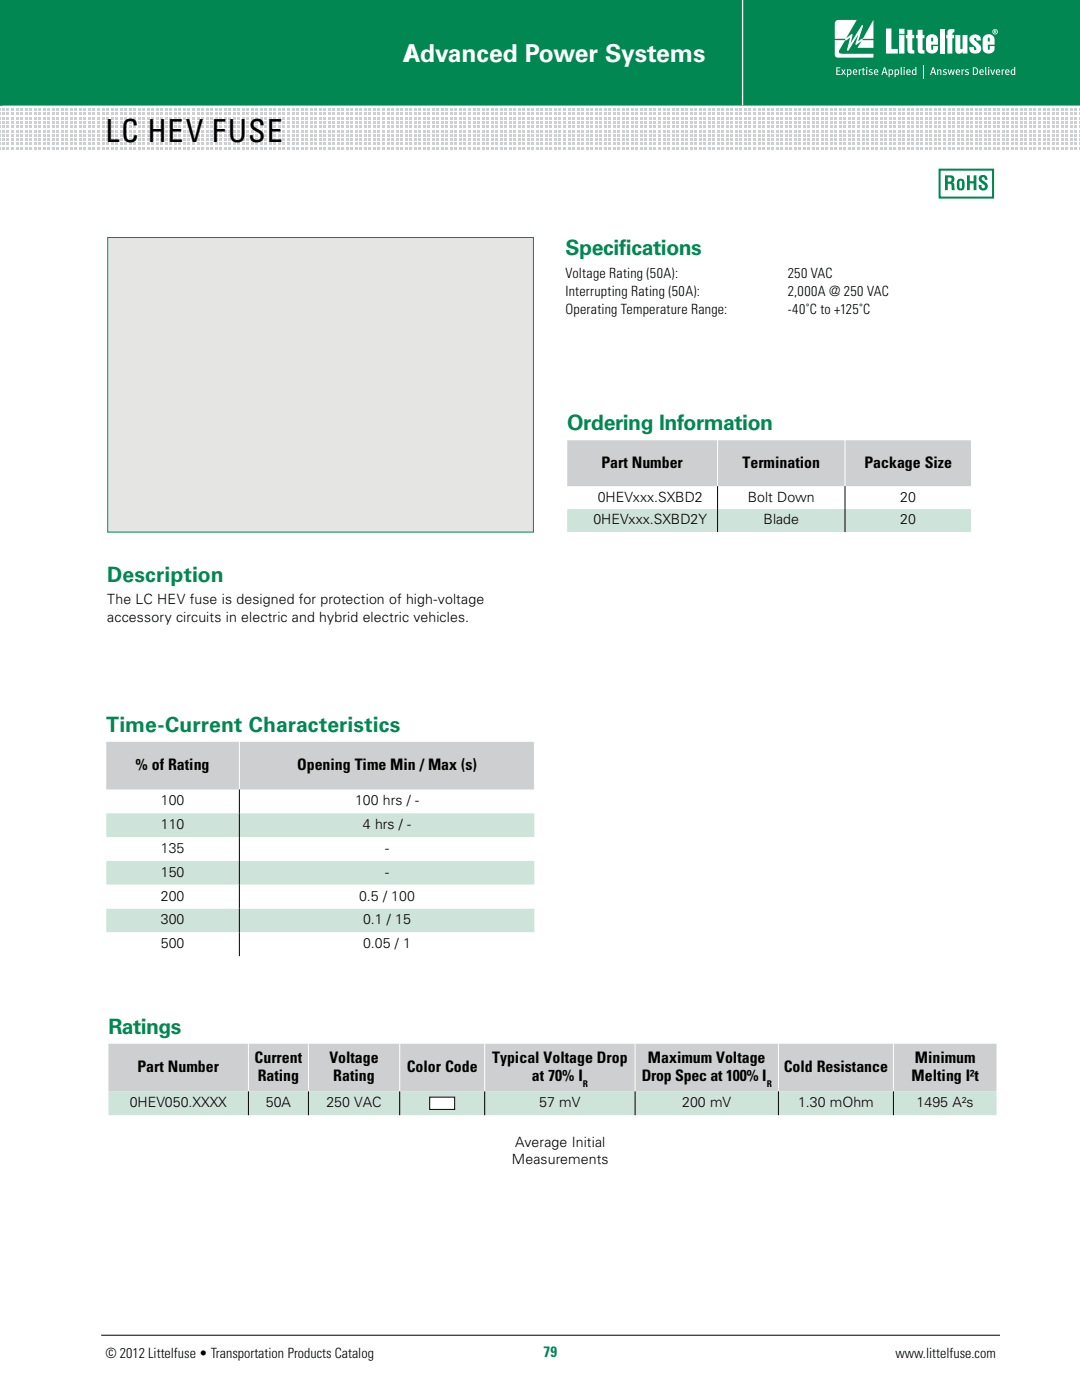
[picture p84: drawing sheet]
<svg xmlns="http://www.w3.org/2000/svg" width="216mm" height="280mm" viewBox="0 0 216 280" stroke-linecap="round" stroke-linejoin="round" font-family="sans-serif">
<defs><g id="words">
<g font-size="6.3">
<text x="21.1" y="28.3">LC He</text>
<text x="33.5" y="28.3">v</text>
<text x="42.4" y="28.3">Fuse</text>
</g>
<g font-size="4.9" fill="#fff">
<text x="80.5" y="12.4">Advanced Power Systems</text>
<text x="80.9" y="12.5">Advanced Power Systems</text>
</g>
<g font-size="4.2" fill="#008752">
<text x="113.1" y="51">Specifications</text>
<text x="113.4" y="86.1">Ordering Information</text>
<text x="21.5" y="116.4">Description</text>
<text x="21.2" y="146.4">Time-Current Characteristics</text>
<text x="21.7" y="206.7">Ratings</text>
</g>
<g font-size="3.2">
<text x="120.3" y="93.5">Part Number</text>
<text x="148.5" y="93.5">Termination</text>
<text x="172.9" y="93.5">Package Size</text>
<text x="27.1" y="154">% of Rating</text>
<text x="59.4" y="154">Opening Time Min / Max (s)</text>
<text x="27.5" y="214.4">Part Number</text>
<text x="50.9" y="212.5">Current</text>
<text x="65.9" y="212.5">Voltage</text>
<text x="81.3" y="214.4">Color Code</text>
<text x="98.4" y="212.5">Typical Voltage Drop</text>
<text x="129.6" y="212.5">Maximum Voltage</text>
<text x="156.7" y="214.4">Cold Resistance</text>
<text x="183" y="212.5">Minimum</text>
<text x="51.5" y="216.2">Rating</text>
<text x="66.7" y="216.2">Rating</text>
<text x="106.4" y="216.2">at 70% I</text>
<text x="128.3" y="216.2">Drop Spec at 100% I</text>
<text x="182.3" y="216.2">Melting I²t</text>
</g>
<text font-size="3" fill="#008752" x="108.7" y="271.4">79</text>
<g font-size="2.8">
<text x="113.1" y="55.7">Voltage Rating (50A):</text>
<text x="113.1" y="59.2">Interrupting Rating (50A):</text>
<text x="157.5" y="55.7">250 VAC</text>
<text x="157.5" y="59.2">2,000A @ 250 VAC</text>
<text x="113.1" y="62.7">Operating Temperature Range:</text>
<text x="157.5" y="62.7">-40˚C to +125˚C</text>
<text x="119.5" y="100.3">0HEVxxx.SXBD2</text>
<text x="149.6" y="100.3">Bolt Down</text>
<text x="180.1" y="100.3">20</text>
<text x="118.7" y="104.9">0HEVxxx.SXBD2Y</text>
<text x="152.7" y="104.9">Blade</text>
<text x="180.1" y="104.9">20</text>
<text x="21.5" y="120.9">The LC HEV fuse is designed for protection of high-voltage</text>
<text x="21.5" y="124.4">accessory circuits in electric and hybrid electric vehicles.</text>
<text x="32.2" y="161.1">100</text>
<text x="71" y="161.1">100 hrs / -</text>
<text x="32.2" y="165.8">110</text>
<text x="72.6" y="165.8">4 hrs / -</text>
<text x="32.2" y="170.6">135</text>
<text x="77" y="170.6">-</text>
<text x="32.2" y="175.3">150</text>
<text x="77" y="175.3">-</text>
<text x="32.2" y="180.1">200</text>
<text x="32.2" y="184.9">300</text>
<text x="71.8" y="180.1">0.5 / 100</text>
<text x="72.6" y="184.9">0.1 / 15</text>
<text x="32.2" y="189.6">500</text>
<text x="72.6" y="189.6">0.05 / 1</text>
<text x="25.9" y="221.4">0HEV050.XXXX</text>
<text x="53.2" y="221.4">50A</text>
<text x="65.3" y="221.4">250 VAC</text>
<text x="107.9" y="221.4">57 mV</text>
<text x="136.4" y="221.4">200 mV</text>
<text x="159.6" y="221.4">1.30 mOhm</text>
<text x="183.3" y="221.4">1495 A²s</text>
<text x="102.4" y="232.9">Measurements</text>
<text x="103" y="229.3">Average Initial</text>
<text x="21.1" y="271.5">© 2012 Littelfuse • Transportation Products Catalog</text>
<text x="179.1" y="271.5">www.littelfuse.com</text>
</g>
<g font-size="1.9">
<text x="116.6" y="217.3">R</text>
<text x="153.3" y="217.3">R</text>
</g>
</g></defs>
<path d="M20.2 267h179.8" fill="none" stroke="#000" stroke-width=".2"/>
<g fill="#008752" stroke="#008752" stroke-width=".35">
<path d="M-.1 -.1h.4v21h-.4z"/>
<path d="M-.1 -.1h216.1v21h-216.1z"/>
</g>
<path d="M148.5 -.1v21.1" fill="none" stroke="#fff" stroke-width=".26"/>
<g fill="#fff">
<path d="M167.2 4.1l.4-.1h3.7l-2 3.6 1-.8 .2 .1-.4 1.8 2.3-3.7 .2 .3-1 2.9 1-.5 2.1-3.7v3.8h-2.1l-.1 .2h2.2v1.6l-3.2-.1 .8-1.2-1 .7-.2-.2 .6-1.9-2 3.2h-.2a1.26 1.26 0 0 1 .2-1.2l.3-1.4-.7 .5-.3 .1-1.2 2v.4a1.43 1.43 0 0 0 1.5 .3h5.4v.7h-7.2a.58 .58 0 0 1-.5-.5v-3h2l.1-.2-2.1-.1v-2.9z"/>
<path d="M177.2 5.7h1.1v4.1h1.3v.9h-2.4z"/>
<path d="M181.5 6h1v1h.3v.7h-.3v2.1v.2l.4 .1v.6a.97 .97 0 0 1-1.4-.5v-2.5h-.3v-.7h.3z"/>
<path d="M183.5 6h1v1h.4v.7h-.4v2.1v.2l.4 .1v.6a.97 .97 0 0 1-1.3-.5l-.1-2.5h-.3v-.7h.3z"/>
<path d="M187.9 5.8h1v4.9h-1z"/>
<path d="M189.7 6l1.2-.2v.7a.36 .36 0 0 0-.4 .1 .36 .36 0 0 0 0 .4h.3v.7h-.3v3h-1v-3h-.2v-.7h.2v-.8z"/>
<path d="M191.1 7h1v2.6l.1 .2 .3-.1v-2.7h1v3.7h-1v-.4a.74 .74 0 0 1-.8 .4 .74 .74 0 0 1-.6-.7z"/>
<path d="M194.1 7.3a1.18 1.18 0 0 1 1.3-.4 1.18 1.18 0 0 1 .8 1.2h-.9l-.1-.4-.3-.1v.4l.4 .4a1.32 1.32 0 0 1 .7 2 1.26 1.26 0 0 1-1.4 .2 1.26 1.26 0 0 1-.7-1.1l.8-.1 .1 .5 .4 .1a.68 .68 0 0 0-.5-.9l-.4-.4a1.02 1.02 0 0 1-.2-1.4z"/>
<path d="M167.3 13.5h.8v.1h-.6v.5h.5v.2h-.5v.5h.6v.2h-.8z"/>
<path d="M168.3 13.9h.2l.2 .3 .2-.3h.2l-.3 .5 .4 .6h-.2l-.3-.5-.3 .5h-.2l.4-.6z"/>
<path d="M171.7 13.9h.2v.1l.4-.1-.3 .4v.7h-.3z"/>
<path d="M172.5 13.6h.3l-.1 .3h.3l-.1 .1h-.2v.7l.1 .1 .2 .1-.1 .1-.3-.1-.1-.9h-.1z"/>
<path d="M173.8 14l.4-.2 .3 .1-.1 .2-.4-.1v.3a.4 .4 0 0 1 .5 .3 .4 .4 0 0 1-.4 .4l-.4-.1 .1-.1a.33 .33 0 0 0 .5-.1l-.5-.4z"/>
<path d="M180.1 13.4h.2l.1 1.6-.3-.1z"/>
<path d="M184.6 13h.2v2.6h-.2z"/>
<path d="M187.4 13.9h.2v.1a.34 .34 0 0 1 .4-.1 .34 .34 0 0 1 .3 .3v.8h-.2v-.9l-.2-.1-.3 .2v.8h-.2z"/>
<path d="M188.6 14l.4-.2 .3 .1v.2l-.5-.1v.3a.4 .4 0 0 1 .6 .3 .4 .4 0 0 1-.5 .4l-.4-.1 .1-.1a.33 .33 0 0 0 .6-.1l-.6-.4z"/>
<path d="M189.5 13.9h.2l.2 .9 .2-.9h.3l.2 .9 .2-.9h.2l-.3 1.1h-.2l-.3-.9-.2 .9h-.2z"/>
<path d="M192.3 13.9h.2v.1l.4-.1-.4 .4v.7h-.2z"/>
<path d="M193.1 14l.3-.2 .4 .1-.1 .2-.4-.1v.3a.4 .4 0 0 1 .5 .3 .4 .4 0 0 1-.4 .4l-.4-.1v-.1a.33 .33 0 0 0 .6-.1l-.6-.4z"/>
<path d="M197 13.4h.2l.1 1.6-.2-.1z"/>
<path d="M198 13.9h.2l.3 .9 .3-.9h.2l-.4 1.1h-.2z"/>
<path d="M200.3 13.9h.2v.1l.4-.1-.4 .4v.7h-.2z"/>
<path d="M179.8 5.8h1.1v1h-1.1zM179.8 7h1.1v3.7h-1.1z"/>
<path d="M198.6 6.4a.41 .41 0 0 0 .8 0 .41 .41 0 0 0-.8 0zM198.5 6.4a.55 .55 0 0 1 1.1 0 .55 .55 0 0 1-1.1 0zM198.9 6.2v.1h.2zM198.8 6.1h.4l-.1 .3 .2 .2-.3-.2-.2 .2z"/>
<path d="M197.6 7.6v.7h.4v-.6l-.2-.2zM196.8 7.2a1.23 1.23 0 0 1 1.2-.3 1.23 1.23 0 0 1 .9 1v1h-1.3v1h.3l.1-.7h.9a1.23 1.23 0 0 1-.9 1.5 1.23 1.23 0 0 1-1.5-.9v-1.9z"/>
<path d="M186.3 7.6l-.1 .7h.4v-.6l-.2-.2zM185.5 7.2a1.23 1.23 0 0 1 1.2-.3 1.23 1.23 0 0 1 .9 1v1h-1.4l.1 1h.3v-.7h1a1.23 1.23 0 0 1-.9 1.5 1.23 1.23 0 0 1-1.5-.9v-1.9z"/>
<path d="M169.6 14.2l.1 .6a.38 .38 0 0 0 .4-.4 .38 .38 0 0 0-.4-.3zM169.4 13.9h.2v.1l.1-.1a.52 .52 0 0 1 .6 .6 .52 .52 0 0 1-.7 .4v.5l-.2 .1z"/>
<path d="M170.9 14l-.1 .3h.5l-.2-.3zM170.7 14a.46 .46 0 0 1 .6-.1 .46 .46 0 0 1 .2 .6h-.7l.1 .3h.5v.1a.52 .52 0 0 1-.8-.2z"/>
<path d="M173.2 13.9h.2v1.1h-.2zM173.2 13.5a.15 .15 0 0 1 .3 0 .15 .15 0 0 1-.3 0z"/>
<path d="M175.1 14l-.1 .3h.5l-.2-.3zM174.9 14a.46 .46 0 0 1 .6-.1 .46 .46 0 0 1 .2 .6h-.7l.2 .3h.4l.1 .1a.52 .52 0 0 1-.9-.2z"/>
<path d="M176.9 13.7l-.2 .7h.4zM176.8 13.5h.2l.5 1.5h-.2l-.1-.4h-.6l-.1 .4h-.2z"/>
<path d="M177.9 14.2l.1 .6a.38 .38 0 0 0 .4-.4 .38 .38 0 0 0-.4-.3zM177.7 13.9h.2v.1l.1-.1a.52 .52 0 0 1 .6 .6 .52 .52 0 0 1-.7 .4v.5l-.2 .1z"/>
<path d="M179.1 14.2l.1 .6a.38 .38 0 0 0 .4-.4 .38 .38 0 0 0-.4-.3zM178.9 13.9h.2v.1l.2-.1a.52 .52 0 0 1 .5 .6 .52 .52 0 0 1-.7 .4v.5l-.2 .1z"/>
<path d="M180.7 13.9h.2v1.1h-.2zM180.7 13.5a.15 .15 0 0 1 .3 0 .15 .15 0 0 1-.3 0z"/>
<path d="M181.6 14l-.1 .3h.4l-.1-.3zM181.4 14a.46 .46 0 0 1 .6-.1 .46 .46 0 0 1 .1 .6h-.6l.1 .3h.4l.1 .1a.52 .52 0 0 1-.8-.2z"/>
<path d="M182.7 14.1l-.1 .6 .2 .1 .3-.1v-.6zM183.1 13.4h.2v1.6l-.2-.1a.54 .54 0 0 1-.8-.3 .54 .54 0 0 1 .4-.7l.4 .1z"/>
<path d="M186.6 13.7l-.2 .7h.4zM186.5 13.5h.3l.5 1.5h-.3l-.1-.4h-.5l-.2 .4h-.2z"/>
<path d="M191.5 14l-.1 .3h.4l-.1-.3zM191.3 14a.46 .46 0 0 1 .5-.1 .46 .46 0 0 1 .2 .6h-.6l.1 .3h.4l.1 .1a.52 .52 0 0 1-.8-.2z"/>
<path d="M194.8 13.6v1.2a.59 .59 0 0 0 .6-.6 .59 .59 0 0 0-.6-.6zM194.6 13.5a.8 .8 0 0 1 1 .7 .8 .8 0 0 1-1 .8z"/>
<path d="M196.2 14l-.1 .3h.4l-.1-.3zM196 14a.46 .46 0 0 1 .6-.1 .46 .46 0 0 1 .2 .6h-.7l.1 .3h.5v.1a.52 .52 0 0 1-.8-.2z"/>
<path d="M197.6 13.9h.2v1.1h-.2zM197.6 13.5a.15 .15 0 0 1 .3 0 .15 .15 0 0 1-.3 0z"/>
<path d="M199.5 14l-.1 .3h.4l-.1-.3zM199.3 14a.46 .46 0 0 1 .6-.1 .46 .46 0 0 1 .1 .6h-.6l.1 .3h.4l.1 .1a.52 .52 0 0 1-.8-.2z"/>
<path d="M201.3 14l-.1 .3h.5l-.1-.3zM201.1 14a.46 .46 0 0 1 .6-.1 .46 .46 0 0 1 .2 .6h-.7l.2 .3h.4l.1 .1a.52 .52 0 0 1-.8-.2z"/>
<path d="M202.5 14.1l-.1 .6 .2 .1 .2-.1v-.6zM202.8 13.4h.2l.1 1.6-.2-.1a.54 .54 0 0 1-.8-.3 .54 .54 0 0 1 .4-.7l.3 .1z"/>
</g>
<g fill="#cdcfd0">
<path d="M0 21.7l.1 .5z"/>
<path d="M0 22.5l.1 .6z"/>
<path d="M0 23.4l.1 .5z"/>
<path d="M0 24.2l.1 .6z"/>
<path d="M0 25.1l.1 .5z"/>
<path d="M0 26l.1 .5z"/>
<path d="M0 26.8l.1 .5z"/>
<path d="M0 27.7l.1 .5z"/>
<path d="M0 28.5l.1 .6z"/>
<path d="M0 29.4l.1 .5z"/>
<path d="M.4 21.7h.6v.5h-.6z"/>
<path d="M.4 22.5h.6v.6h-.6z"/>
<path d="M.4 23.4h.6v.5h-.6z"/>
<path d="M.4 24.2h.6v.6h-.6z"/>
<path d="M.4 25.1h.6v.5h-.6z"/>
<path d="M.4 26h.6v.5h-.6z"/>
<path d="M.4 26.8h.6v.5h-.6z"/>
<path d="M.4 27.7h.6v.5h-.6z"/>
<path d="M.4 28.5h.6v.6h-.6z"/>
<path d="M.4 29.4h.6v.5h-.6z"/>
<path d="M1.3 21.7h.6v.5h-.6z"/>
<path d="M1.3 22.5h.6v.6h-.6z"/>
<path d="M1.3 23.4h.6v.5h-.6z"/>
<path d="M1.3 24.2h.6v.6h-.6z"/>
<path d="M1.3 25.1h.6v.5h-.6z"/>
<path d="M1.3 26h.6v.5h-.6z"/>
<path d="M1.3 26.8h.6v.5h-.6z"/>
<path d="M1.3 27.7h.6v.5h-.6z"/>
<path d="M1.3 28.5h.6v.6h-.6z"/>
<path d="M1.3 29.4h.6v.5h-.6z"/>
<path d="M2.2 21.7h.6v.5h-.6z"/>
<path d="M2.2 22.5h.6v.6h-.6z"/>
<path d="M2.2 23.4h.6v.5h-.6z"/>
<path d="M2.2 24.2h.6v.6h-.6z"/>
<path d="M2.2 25.1h.6v.5h-.6z"/>
<path d="M2.2 26h.6v.5h-.6z"/>
<path d="M2.2 26.8h.6v.5h-.6z"/>
<path d="M2.2 27.7h.6v.5h-.6z"/>
<path d="M2.2 28.5h.6v.6h-.6z"/>
<path d="M2.2 29.4h.6v.5h-.6z"/>
<path d="M3.1 21.7h.6v.5h-.6z"/>
<path d="M3.1 22.5h.6v.6h-.6z"/>
<path d="M3.1 23.4h.6v.5h-.6z"/>
<path d="M3.1 24.2h.6v.6h-.6z"/>
<path d="M3.1 25.1h.6v.5h-.6z"/>
<path d="M3.1 26h.6v.5h-.6z"/>
<path d="M3.1 26.8h.6v.5h-.6z"/>
<path d="M3.1 27.7h.6v.5h-.6z"/>
<path d="M3.1 28.5h.6v.6h-.6z"/>
<path d="M3.1 29.4h.6v.5h-.6z"/>
<path d="M4 21.7h.6v.5h-.6z"/>
<path d="M4 22.5h.6v.6h-.6z"/>
<path d="M4 23.4h.6v.5h-.6z"/>
<path d="M4 24.2h.6v.6h-.6z"/>
<path d="M4 25.1h.6v.5h-.6z"/>
<path d="M4 26h.6v.5h-.6z"/>
<path d="M4 26.8h.6v.5h-.6z"/>
<path d="M4 27.7h.6v.5h-.6z"/>
<path d="M4 28.5h.6v.6h-.6z"/>
<path d="M4 29.4h.6v.5h-.6z"/>
<path d="M5 21.7h.5v.5h-.5z"/>
<path d="M5 22.5h.5v.6h-.5z"/>
<path d="M5 23.4h.5v.5h-.5z"/>
<path d="M5 24.2h.5v.6h-.5z"/>
<path d="M5 25.1h.5v.5h-.5z"/>
<path d="M5 26h.5v.5h-.5z"/>
<path d="M5 26.8h.5v.5h-.5z"/>
<path d="M5 27.7h.5v.5h-.5z"/>
<path d="M5 28.5h.5v.6h-.5z"/>
<path d="M5 29.4h.5v.5h-.5z"/>
<path d="M5.9 21.7h.5v.5h-.5z"/>
<path d="M5.9 22.5h.5v.6h-.5z"/>
<path d="M5.9 23.4h.5v.5h-.5z"/>
<path d="M5.9 24.2h.5v.6h-.5z"/>
<path d="M5.9 25.1h.5v.5h-.5z"/>
<path d="M5.9 26h.5v.5h-.5z"/>
<path d="M5.9 26.8h.5v.5h-.5z"/>
<path d="M5.9 27.7h.5v.5h-.5z"/>
<path d="M5.9 28.5h.5v.6h-.5z"/>
<path d="M5.9 29.4h.5v.5h-.5z"/>
<path d="M6.8 21.7h.5v.5h-.5z"/>
<path d="M6.8 22.5h.5v.6h-.5z"/>
<path d="M6.8 23.4h.5v.5h-.5z"/>
<path d="M6.8 24.2h.5v.6h-.5z"/>
<path d="M6.8 25.1h.5v.5h-.5z"/>
<path d="M6.8 26h.5v.5h-.5z"/>
<path d="M6.8 26.8h.5v.5h-.5z"/>
<path d="M6.8 27.7h.5v.5h-.5z"/>
<path d="M6.8 28.5h.5v.6h-.5z"/>
<path d="M6.8 29.4h.5v.5h-.5z"/>
<path d="M7.7 21.7h.5v.5h-.5z"/>
<path d="M7.7 22.5h.5v.6h-.5z"/>
<path d="M7.7 23.4h.5v.5h-.5z"/>
<path d="M7.7 24.2h.5v.6h-.5z"/>
<path d="M7.7 25.1h.5v.5h-.5z"/>
<path d="M7.7 26h.5v.5h-.5z"/>
<path d="M7.7 26.8h.5v.5h-.5z"/>
<path d="M7.7 27.7h.5v.5h-.5z"/>
<path d="M7.7 28.5h.5v.6h-.5z"/>
<path d="M7.7 29.4h.5v.5h-.5z"/>
<path d="M8.6 21.7h.5v.5h-.5z"/>
<path d="M8.6 22.5h.5v.6h-.5z"/>
<path d="M8.6 23.4h.5v.5h-.5z"/>
<path d="M8.6 24.2h.5v.6h-.5z"/>
<path d="M8.6 25.1h.5v.5h-.5z"/>
<path d="M8.6 26h.5v.5h-.5z"/>
<path d="M8.6 26.8h.5v.5h-.5z"/>
<path d="M8.6 27.7h.5v.5h-.5z"/>
<path d="M8.6 28.5h.5v.6h-.5z"/>
<path d="M8.6 29.4h.5v.5h-.5z"/>
<path d="M9.5 21.7h.5v.5h-.5z"/>
<path d="M9.5 22.5h.5v.6h-.5z"/>
<path d="M9.5 23.4h.5v.5h-.5z"/>
<path d="M9.5 24.2h.5v.6h-.5z"/>
<path d="M9.5 25.1h.5v.5h-.5z"/>
<path d="M9.5 26h.5v.5h-.5z"/>
<path d="M9.5 26.8h.5v.5h-.5z"/>
<path d="M9.5 27.7h.5v.5h-.5z"/>
<path d="M9.5 28.5h.5v.6h-.5z"/>
<path d="M9.5 29.4h.5v.5h-.5z"/>
<path d="M10.4 21.7h.5v.5h-.5z"/>
<path d="M10.4 22.5h.5v.6h-.5z"/>
<path d="M10.4 23.4h.5v.5h-.5z"/>
<path d="M10.4 24.2h.5v.6h-.5z"/>
<path d="M10.4 25.1h.5v.5h-.5z"/>
<path d="M10.4 26h.5v.5h-.5z"/>
<path d="M10.4 26.8h.5v.5h-.5z"/>
<path d="M10.4 27.7h.5v.5h-.5z"/>
<path d="M10.4 28.5h.5v.6h-.5z"/>
<path d="M10.4 29.4h.5v.5h-.5z"/>
<path d="M11.3 21.7h.5v.5h-.5z"/>
<path d="M11.3 22.5h.5v.6h-.5z"/>
<path d="M11.3 23.4h.5v.5h-.5z"/>
<path d="M11.3 24.2h.5v.6h-.5z"/>
<path d="M11.3 25.1h.5v.5h-.5z"/>
<path d="M11.3 26h.5v.5h-.5z"/>
<path d="M11.3 26.8h.5v.5h-.5z"/>
<path d="M11.3 27.7h.5v.5h-.5z"/>
<path d="M11.3 28.5h.5v.6h-.5z"/>
<path d="M11.3 29.4h.5v.5h-.5z"/>
<path d="M12.2 21.7h.5v.5h-.5z"/>
<path d="M12.2 22.5h.5v.6h-.5z"/>
<path d="M12.2 23.4h.5v.5h-.5z"/>
<path d="M12.2 24.2h.5v.6h-.5z"/>
<path d="M12.2 25.1h.5v.5h-.5z"/>
<path d="M12.2 26h.5v.5h-.5z"/>
<path d="M12.2 26.8h.5v.5h-.5z"/>
<path d="M12.2 27.7h.5v.5h-.5z"/>
<path d="M12.2 28.5h.5v.6h-.5z"/>
<path d="M12.2 29.4h.5v.5h-.5z"/>
<path d="M13.1 21.7h.5v.5h-.5z"/>
<path d="M13.1 22.5h.5v.6h-.5z"/>
<path d="M13.1 23.4h.5v.5h-.5z"/>
<path d="M13.1 24.2h.5v.6h-.5z"/>
<path d="M13.1 25.1h.5v.5h-.5z"/>
<path d="M13.1 26h.5v.5h-.5z"/>
<path d="M13.1 26.8h.5v.5h-.5z"/>
<path d="M13.1 27.7h.5v.5h-.5z"/>
<path d="M13.1 28.5h.5v.6h-.5z"/>
<path d="M13.1 29.4h.5v.5h-.5z"/>
<path d="M14 21.7h.5v.5h-.5z"/>
<path d="M14 22.5h.5v.6h-.5z"/>
<path d="M14 23.4h.5v.5h-.5z"/>
<path d="M14 24.2h.5v.6h-.5z"/>
<path d="M14 25.1h.5v.5h-.5z"/>
<path d="M14 26h.5v.5h-.5z"/>
<path d="M14 26.8h.5v.5h-.5z"/>
<path d="M14 27.7h.5v.5h-.5z"/>
<path d="M14 28.5h.5v.6h-.5z"/>
<path d="M14 29.4h.5v.5h-.5z"/>
<path d="M14.9 21.7h.5v.5h-.5z"/>
<path d="M14.9 22.5h.5v.6h-.5z"/>
<path d="M14.9 23.4h.5v.5h-.5z"/>
<path d="M14.9 24.2h.5v.6h-.5z"/>
<path d="M14.9 25.1h.5v.5h-.5z"/>
<path d="M14.9 26h.5v.5h-.5z"/>
<path d="M14.9 26.8h.5v.5h-.5z"/>
<path d="M14.9 27.7h.5v.5h-.5z"/>
<path d="M14.9 28.5h.5v.6h-.5z"/>
<path d="M14.9 29.4h.5v.5h-.5z"/>
<path d="M15.8 21.7h.5v.5h-.5z"/>
<path d="M15.8 22.5h.5v.6h-.5z"/>
<path d="M15.8 23.4h.5v.5h-.5z"/>
<path d="M15.8 24.2h.5v.6h-.5z"/>
<path d="M15.8 25.1h.5v.5h-.5z"/>
<path d="M15.8 26h.5v.5h-.5z"/>
<path d="M15.8 26.8h.5v.5h-.5z"/>
<path d="M15.8 27.7h.5v.5h-.5z"/>
<path d="M15.8 28.5h.5v.6h-.5z"/>
<path d="M15.8 29.4h.5v.5h-.5z"/>
<path d="M16.7 21.7h.5v.5h-.5z"/>
<path d="M16.7 22.5h.5v.6h-.5z"/>
<path d="M16.7 23.4h.5v.5h-.5z"/>
<path d="M16.7 24.2h.5v.6h-.5z"/>
<path d="M16.7 25.1h.5v.5h-.5z"/>
<path d="M16.7 26h.5v.5h-.5z"/>
<path d="M16.7 26.8h.5v.5h-.5z"/>
<path d="M16.7 27.7h.5v.5h-.5z"/>
<path d="M16.7 28.5h.5v.6h-.5z"/>
<path d="M16.7 29.4h.5v.5h-.5z"/>
<path d="M17.6 21.7h.6v.5h-.6z"/>
<path d="M17.6 22.5h.6v.6h-.6z"/>
<path d="M17.6 23.4h.6v.5h-.6z"/>
<path d="M17.6 24.2h.6v.6h-.6z"/>
<path d="M17.6 25.1h.6v.5h-.6z"/>
<path d="M17.6 26h.6v.5h-.6z"/>
<path d="M17.6 26.8h.6v.5h-.6z"/>
<path d="M17.6 27.7h.6v.5h-.6z"/>
<path d="M17.6 28.5h.6v.6h-.6z"/>
<path d="M17.6 29.4h.6v.5h-.6z"/>
<path d="M18.5 21.7h.6v.5h-.6z"/>
<path d="M18.5 22.5h.6v.6h-.6z"/>
<path d="M18.5 23.4h.6v.5h-.6z"/>
<path d="M18.5 24.2h.6v.6h-.6z"/>
<path d="M18.5 25.1h.6v.5h-.6z"/>
<path d="M18.5 26h.6v.5h-.6z"/>
<path d="M18.5 26.8h.6v.5h-.6z"/>
<path d="M18.5 27.7h.6v.5h-.6z"/>
<path d="M18.5 28.5h.6v.6h-.6z"/>
<path d="M18.5 29.4h.6v.5h-.6z"/>
<path d="M19.4 21.7h.6v.5h-.6z"/>
<path d="M19.4 22.5h.6v.6h-.6z"/>
<path d="M19.4 23.4h.6v.5h-.6z"/>
<path d="M19.4 24.2h.6v.6h-.6z"/>
<path d="M19.4 25.1h.6v.5h-.6z"/>
<path d="M19.4 26h.6v.5h-.6z"/>
<path d="M19.4 26.8h.6v.5h-.6z"/>
<path d="M19.4 27.7h.6v.5h-.6z"/>
<path d="M19.4 28.5h.6v.6h-.6z"/>
<path d="M19.4 29.4h.6v.5h-.6z"/>
<path d="M20.3 21.7h.6v.5h-.6z"/>
<path d="M20.3 22.5h.6v.6h-.6z"/>
<path d="M20.3 23.4h.6v.5h-.6z"/>
<path d="M20.3 24.2h.6v.6h-.6z"/>
<path d="M20.3 25.1h.6v.5h-.6z"/>
<path d="M20.3 26h.6v.5h-.6z"/>
<path d="M20.3 26.8h.6v.5h-.6z"/>
<path d="M20.3 27.7h.6v.5h-.6z"/>
<path d="M20.3 28.5h.6v.6h-.6z"/>
<path d="M20.3 29.4h.6v.5h-.6z"/>
<path d="M21.2 21.7h.6v.5h-.6z"/>
<path d="M21.2 22.5h.6v.6h-.6z"/>
<path d="M21.2 23.4h.6v.5h-.6z"/>
<path d="M21.2 24.2h.6v.6h-.6z"/>
<path d="M21.2 25.1h.6v.5h-.6z"/>
<path d="M21.2 26h.6v.5h-.6z"/>
<path d="M21.2 26.8h.6v.5h-.6z"/>
<path d="M21.2 27.7h.6v.5h-.6z"/>
<path d="M21.2 28.5h.6v.6h-.6z"/>
<path d="M21.2 29.4h.6v.5h-.6z"/>
<path d="M22.1 21.7h.6v.5h-.6z"/>
<path d="M22.1 22.5h.6v.6h-.6z"/>
<path d="M22.1 23.4h.6v.5h-.6z"/>
<path d="M22.1 24.2h.6v.6h-.6z"/>
<path d="M22.1 25.1h.6v.5h-.6z"/>
<path d="M22.1 26h.6v.5h-.6z"/>
<path d="M22.1 26.8h.6v.5h-.6z"/>
<path d="M22.1 27.7h.6v.5h-.6z"/>
<path d="M22.1 28.5h.6v.6h-.6z"/>
<path d="M22.1 29.4h.6v.5h-.6z"/>
<path d="M23 21.7h.6v.5h-.6z"/>
<path d="M23 22.5h.6v.6h-.6z"/>
<path d="M23 23.4h.6v.5h-.6z"/>
<path d="M23 24.2h.6v.6h-.6z"/>
<path d="M23 25.1h.6v.5h-.6z"/>
<path d="M23 26h.6v.5h-.6z"/>
<path d="M23 26.8h.6v.5h-.6z"/>
<path d="M23 27.7h.6v.5h-.6z"/>
<path d="M23 28.5h.6v.6h-.6z"/>
<path d="M23 29.4h.6v.5h-.6z"/>
<path d="M24 21.7h.5v.5h-.5z"/>
<path d="M24 22.5h.5v.6h-.5z"/>
<path d="M24 23.4h.5v.5h-.5z"/>
<path d="M24 24.2h.5v.6h-.5z"/>
<path d="M24 25.1h.5v.5h-.5z"/>
<path d="M24 26h.5v.5h-.5z"/>
<path d="M24 26.8h.5v.5h-.5z"/>
<path d="M24 27.7h.5v.5h-.5z"/>
<path d="M24 28.5h.5v.6h-.5z"/>
<path d="M24 29.4h.5v.5h-.5z"/>
<path d="M24.9 21.7h.5v.5h-.5z"/>
<path d="M24.9 22.5h.5v.6h-.5z"/>
<path d="M24.9 23.4h.5v.5h-.5z"/>
<path d="M24.9 24.2h.5v.6h-.5z"/>
<path d="M24.9 25.1h.5v.5h-.5z"/>
<path d="M24.9 26h.5v.5h-.5z"/>
<path d="M24.9 26.8h.5v.5h-.5z"/>
<path d="M24.9 27.7h.5v.5h-.5z"/>
<path d="M24.9 28.5h.5v.6h-.5z"/>
<path d="M24.9 29.4h.5v.5h-.5z"/>
<path d="M25.8 21.7h.5v.5h-.5z"/>
<path d="M25.8 22.5h.5v.6h-.5z"/>
<path d="M25.8 23.4h.5v.5h-.5z"/>
<path d="M25.8 24.2h.5v.6h-.5z"/>
<path d="M25.8 25.1h.5v.5h-.5z"/>
<path d="M25.8 26h.5v.5h-.5z"/>
<path d="M25.8 26.8h.5v.5h-.5z"/>
<path d="M25.8 27.7h.5v.5h-.5z"/>
<path d="M25.8 28.5h.5v.6h-.5z"/>
<path d="M25.8 29.4h.5v.5h-.5z"/>
<path d="M26.7 21.7h.5v.5h-.5z"/>
<path d="M26.7 22.5h.5v.6h-.5z"/>
<path d="M26.7 23.4h.5v.5h-.5z"/>
<path d="M26.7 24.2h.5v.6h-.5z"/>
<path d="M26.7 25.1h.5v.5h-.5z"/>
<path d="M26.7 26h.5v.5h-.5z"/>
<path d="M26.7 26.8h.5v.5h-.5z"/>
<path d="M26.7 27.7h.5v.5h-.5z"/>
<path d="M26.7 28.5h.5v.6h-.5z"/>
<path d="M26.7 29.4h.5v.5h-.5z"/>
<path d="M27.6 21.7h.5v.5h-.5z"/>
<path d="M27.6 22.5h.5v.6h-.5z"/>
<path d="M27.6 23.4h.5v.5h-.5z"/>
<path d="M27.6 24.2h.5v.6h-.5z"/>
<path d="M27.6 25.1h.5v.5h-.5z"/>
<path d="M27.6 26h.5v.5h-.5z"/>
<path d="M27.6 26.8h.5v.5h-.5z"/>
<path d="M27.6 27.7h.5v.5h-.5z"/>
<path d="M27.6 28.5h.5v.6h-.5z"/>
<path d="M27.6 29.4h.5v.5h-.5z"/>
<path d="M28.5 21.7h.5v.5h-.5z"/>
<path d="M28.5 22.5h.5v.6h-.5z"/>
<path d="M28.5 23.4h.5v.5h-.5z"/>
<path d="M28.5 24.2h.5v.6h-.5z"/>
<path d="M28.5 25.1h.5v.5h-.5z"/>
<path d="M28.5 26h.5v.5h-.5z"/>
<path d="M28.5 26.8h.5v.5h-.5z"/>
<path d="M28.5 27.7h.5v.5h-.5z"/>
<path d="M28.5 28.5h.5v.6h-.5z"/>
<path d="M28.5 29.4h.5v.5h-.5z"/>
<path d="M29.4 21.7h.5v.5h-.5z"/>
<path d="M29.4 22.5h.5v.6h-.5z"/>
<path d="M29.4 23.4h.5v.5h-.5z"/>
<path d="M29.4 24.2h.5v.6h-.5z"/>
<path d="M29.4 25.1h.5v.5h-.5z"/>
<path d="M29.4 26h.5v.5h-.5z"/>
<path d="M29.4 26.8h.5v.5h-.5z"/>
<path d="M29.4 27.7h.5v.5h-.5z"/>
<path d="M29.4 28.5h.5v.6h-.5z"/>
<path d="M29.4 29.4h.5v.5h-.5z"/>
<path d="M30.3 21.7h.5v.5h-.5z"/>
<path d="M30.3 22.5h.5v.6h-.5z"/>
<path d="M30.3 23.4h.5v.5h-.5z"/>
<path d="M30.3 24.2h.5v.6h-.5z"/>
<path d="M30.3 25.1h.5v.5h-.5z"/>
<path d="M30.3 26h.5v.5h-.5z"/>
<path d="M30.3 26.8h.5v.5h-.5z"/>
<path d="M30.3 27.7h.5v.5h-.5z"/>
<path d="M30.3 28.5h.5v.6h-.5z"/>
<path d="M30.3 29.4h.5v.5h-.5z"/>
<path d="M31.2 21.7h.5v.5h-.5z"/>
<path d="M31.2 22.5h.5v.6h-.5z"/>
<path d="M31.2 23.4h.5v.5h-.5z"/>
<path d="M31.2 24.2h.5v.6h-.5z"/>
<path d="M31.2 25.1h.5v.5h-.5z"/>
<path d="M31.2 26h.5v.5h-.5z"/>
<path d="M31.2 26.8h.5v.5h-.5z"/>
<path d="M31.2 27.7h.5v.5h-.5z"/>
<path d="M31.2 28.5h.5v.6h-.5z"/>
<path d="M31.2 29.4h.5v.5h-.5z"/>
<path d="M32.1 21.7h.5v.5h-.5z"/>
<path d="M32.1 22.5h.5v.6h-.5z"/>
<path d="M32.1 23.4h.5v.5h-.5z"/>
<path d="M32.1 24.2h.5v.6h-.5z"/>
<path d="M32.1 25.1h.5v.5h-.5z"/>
<path d="M32.1 26h.5v.5h-.5z"/>
<path d="M32.1 26.8h.5v.5h-.5z"/>
<path d="M32.1 27.7h.5v.5h-.5z"/>
<path d="M32.1 28.5h.5v.6h-.5z"/>
<path d="M32.1 29.4h.5v.5h-.5z"/>
<path d="M33 21.7h.5v.5h-.5z"/>
<path d="M33 22.5h.5v.6h-.5z"/>
<path d="M33 23.4h.5v.5h-.5z"/>
<path d="M33 24.2h.5v.6h-.5z"/>
<path d="M33 25.1h.5v.5h-.5z"/>
<path d="M33 26h.5v.5h-.5z"/>
<path d="M33 26.8h.5v.5h-.5z"/>
<path d="M33 27.7h.5v.5h-.5z"/>
<path d="M33 28.5h.5v.6h-.5z"/>
<path d="M33 29.4h.5v.5h-.5z"/>
<path d="M33.9 21.7h.5v.5h-.5z"/>
<path d="M33.9 22.5h.5v.6h-.5z"/>
<path d="M33.9 23.4h.5v.5h-.5z"/>
<path d="M33.9 24.2h.5v.6h-.5z"/>
<path d="M33.9 25.1h.5v.5h-.5z"/>
<path d="M33.9 26h.5v.5h-.5z"/>
<path d="M33.9 26.8h.5v.5h-.5z"/>
<path d="M33.9 27.7h.5v.5h-.5z"/>
<path d="M33.9 28.5h.5v.6h-.5z"/>
<path d="M33.9 29.4h.5v.5h-.5z"/>
<path d="M34.8 21.7h.5v.5h-.5z"/>
<path d="M34.8 22.5h.5v.6h-.5z"/>
<path d="M34.8 23.4h.5v.5h-.5z"/>
<path d="M34.8 24.2h.5v.6h-.5z"/>
<path d="M34.8 25.1h.5v.5h-.5z"/>
<path d="M34.8 26h.5v.5h-.5z"/>
<path d="M34.8 26.8h.5v.5h-.5z"/>
<path d="M34.8 27.7h.5v.5h-.5z"/>
<path d="M34.8 28.5h.5v.6h-.5z"/>
<path d="M34.8 29.4h.5v.5h-.5z"/>
<path d="M35.7 21.7h.6v.5h-.6z"/>
<path d="M35.7 22.5h.6v.6h-.6z"/>
<path d="M35.7 23.4h.6v.5h-.6z"/>
<path d="M35.7 24.2h.6v.6h-.6z"/>
<path d="M35.7 25.1h.6v.5h-.6z"/>
<path d="M35.7 26h.6v.5h-.6z"/>
<path d="M35.7 26.8h.6v.5h-.6z"/>
<path d="M35.7 27.7h.6v.5h-.6z"/>
<path d="M35.7 28.5h.6v.6h-.6z"/>
<path d="M35.7 29.4h.6v.5h-.6z"/>
<path d="M36.6 21.7h.6v.5h-.6z"/>
<path d="M36.6 22.5h.6v.6h-.6z"/>
<path d="M36.6 23.4h.6v.5h-.6z"/>
<path d="M36.6 24.2h.6v.6h-.6z"/>
<path d="M36.6 25.1h.6v.5h-.6z"/>
<path d="M36.6 26h.6v.5h-.6z"/>
<path d="M36.6 26.8h.6v.5h-.6z"/>
<path d="M36.6 27.7h.6v.5h-.6z"/>
<path d="M36.6 28.5h.6v.6h-.6z"/>
<path d="M36.6 29.4h.6v.5h-.6z"/>
<path d="M37.5 21.7h.6v.5h-.6z"/>
<path d="M37.5 22.5h.6v.6h-.6z"/>
<path d="M37.5 23.4h.6v.5h-.6z"/>
<path d="M37.5 24.2h.6v.6h-.6z"/>
<path d="M37.5 25.1h.6v.5h-.6z"/>
<path d="M37.5 26h.6v.5h-.6z"/>
<path d="M37.5 26.8h.6v.5h-.6z"/>
<path d="M37.5 27.7h.6v.5h-.6z"/>
<path d="M37.5 28.5h.6v.6h-.6z"/>
<path d="M37.5 29.4h.6v.5h-.6z"/>
<path d="M38.4 21.7h.6v.5h-.6z"/>
<path d="M38.4 22.5h.6v.6h-.6z"/>
<path d="M38.4 23.4h.6v.5h-.6z"/>
<path d="M38.4 24.2h.6v.6h-.6z"/>
<path d="M38.4 25.1h.6v.5h-.6z"/>
<path d="M38.4 26h.6v.5h-.6z"/>
<path d="M38.4 26.8h.6v.5h-.6z"/>
<path d="M38.4 27.7h.6v.5h-.6z"/>
<path d="M38.4 28.5h.6v.6h-.6z"/>
<path d="M38.4 29.4h.6v.5h-.6z"/>
<path d="M39.3 21.7h.6v.5h-.6z"/>
<path d="M39.3 22.5h.6v.6h-.6z"/>
<path d="M39.3 23.4h.6v.5h-.6z"/>
<path d="M39.3 24.2h.6v.6h-.6z"/>
<path d="M39.3 25.1h.6v.5h-.6z"/>
<path d="M39.3 26h.6v.5h-.6z"/>
<path d="M39.3 26.8h.6v.5h-.6z"/>
<path d="M39.3 27.7h.6v.5h-.6z"/>
<path d="M39.3 28.5h.6v.6h-.6z"/>
<path d="M39.3 29.4h.6v.5h-.6z"/>
<path d="M40.2 21.7h.6v.5h-.6z"/>
<path d="M40.2 22.5h.6v.6h-.6z"/>
<path d="M40.2 23.4h.6v.5h-.6z"/>
<path d="M40.2 24.2h.6v.6h-.6z"/>
<path d="M40.2 25.1h.6v.5h-.6z"/>
<path d="M40.2 26h.6v.5h-.6z"/>
<path d="M40.2 26.8h.6v.5h-.6z"/>
<path d="M40.2 27.7h.6v.5h-.6z"/>
<path d="M40.2 28.5h.6v.6h-.6z"/>
<path d="M40.2 29.4h.6v.5h-.6z"/>
<path d="M41.1 21.7h.6v.5h-.6z"/>
<path d="M41.1 22.5h.6v.6h-.6z"/>
<path d="M41.1 23.4h.6v.5h-.6z"/>
<path d="M41.1 24.2h.6v.6h-.6z"/>
<path d="M41.1 25.1h.6v.5h-.6z"/>
<path d="M41.1 26h.6v.5h-.6z"/>
<path d="M41.1 26.8h.6v.5h-.6z"/>
<path d="M41.1 27.7h.6v.5h-.6z"/>
<path d="M41.1 28.5h.6v.6h-.6z"/>
<path d="M41.1 29.4h.6v.5h-.6z"/>
<path d="M42.1 21.7h.5v.5h-.5z"/>
<path d="M42.1 22.5h.5v.6h-.5z"/>
<path d="M42.1 23.4h.5v.5h-.5z"/>
<path d="M42.1 24.2h.5v.6h-.5z"/>
<path d="M42.1 25.1h.5v.5h-.5z"/>
<path d="M42.1 26h.5v.5h-.5z"/>
<path d="M42.1 26.8h.5v.5h-.5z"/>
<path d="M42.1 27.7h.5v.5h-.5z"/>
<path d="M42.1 28.5h.5v.6h-.5z"/>
<path d="M42.1 29.4h.5v.5h-.5z"/>
<path d="M43 21.7h.5v.5h-.5z"/>
<path d="M43 22.5h.5v.6h-.5z"/>
<path d="M43 23.4h.5v.5h-.5z"/>
<path d="M43 24.2h.5v.6h-.5z"/>
<path d="M43 25.1h.5v.5h-.5z"/>
<path d="M43 26h.5v.5h-.5z"/>
<path d="M43 26.8h.5v.5h-.5z"/>
<path d="M43 27.7h.5v.5h-.5z"/>
<path d="M43 28.5h.5v.6h-.5z"/>
<path d="M43 29.4h.5v.5h-.5z"/>
<path d="M43.9 21.7h.5v.5h-.5z"/>
<path d="M43.9 22.5h.5v.6h-.5z"/>
<path d="M43.9 23.4h.5v.5h-.5z"/>
<path d="M43.9 24.2h.5v.6h-.5z"/>
<path d="M43.9 25.1h.5v.5h-.5z"/>
<path d="M43.9 26h.5v.5h-.5z"/>
<path d="M43.9 26.8h.5v.5h-.5z"/>
<path d="M43.9 27.7h.5v.5h-.5z"/>
<path d="M43.9 28.5h.5v.6h-.5z"/>
<path d="M43.9 29.4h.5v.5h-.5z"/>
<path d="M44.8 21.7h.5v.5h-.5z"/>
<path d="M44.8 22.5h.5v.6h-.5z"/>
<path d="M44.8 23.4h.5v.5h-.5z"/>
<path d="M44.8 24.2h.5v.6h-.5z"/>
<path d="M44.8 25.1h.5v.5h-.5z"/>
<path d="M44.8 26h.5v.5h-.5z"/>
<path d="M44.8 26.8h.5v.5h-.5z"/>
<path d="M44.8 27.7h.5v.5h-.5z"/>
<path d="M44.8 28.5h.5v.6h-.5z"/>
<path d="M44.8 29.4h.5v.5h-.5z"/>
<path d="M45.7 21.7h.5v.5h-.5z"/>
<path d="M45.7 22.5h.5v.6h-.5z"/>
<path d="M45.7 23.4h.5v.5h-.5z"/>
<path d="M45.7 24.2h.5v.6h-.5z"/>
<path d="M45.7 25.1h.5v.5h-.5z"/>
<path d="M45.7 26h.5v.5h-.5z"/>
<path d="M45.7 26.8h.5v.5h-.5z"/>
<path d="M45.7 27.7h.5v.5h-.5z"/>
<path d="M45.7 28.5h.5v.6h-.5z"/>
<path d="M45.7 29.4h.5v.5h-.5z"/>
<path d="M46.6 21.7h.5v.5h-.5z"/>
<path d="M46.6 22.5h.5v.6h-.5z"/>
<path d="M46.6 23.4h.5v.5h-.5z"/>
<path d="M46.6 24.2h.5v.6h-.5z"/>
<path d="M46.6 25.1h.5v.5h-.5z"/>
<path d="M46.6 26h.5v.5h-.5z"/>
<path d="M46.6 26.8h.5v.5h-.5z"/>
<path d="M46.6 27.7h.5v.5h-.5z"/>
<path d="M46.6 28.5h.5v.6h-.5z"/>
<path d="M46.6 29.4h.5v.5h-.5z"/>
<path d="M47.5 21.7h.5v.5h-.5z"/>
<path d="M47.5 22.5h.5v.6h-.5z"/>
<path d="M47.5 23.4h.5v.5h-.5z"/>
<path d="M47.5 24.2h.5v.6h-.5z"/>
<path d="M47.5 25.1h.5v.5h-.5z"/>
<path d="M47.5 26h.5v.5h-.5z"/>
<path d="M47.5 26.8h.5v.5h-.5z"/>
<path d="M47.5 27.7h.5v.5h-.5z"/>
<path d="M47.5 28.5h.5v.6h-.5z"/>
<path d="M47.5 29.4h.5v.5h-.5z"/>
<path d="M48.4 21.7h.5v.5h-.5z"/>
<path d="M48.4 22.5h.5v.6h-.5z"/>
<path d="M48.4 23.4h.5v.5h-.5z"/>
<path d="M48.4 24.2h.5v.6h-.5z"/>
<path d="M48.4 25.1h.5v.5h-.5z"/>
<path d="M48.4 26h.5v.5h-.5z"/>
<path d="M48.4 26.8h.5v.5h-.5z"/>
<path d="M48.4 27.7h.5v.5h-.5z"/>
<path d="M48.4 28.5h.5v.6h-.5z"/>
<path d="M48.4 29.4h.5v.5h-.5z"/>
<path d="M49.3 21.7h.5v.5h-.5z"/>
<path d="M49.3 22.5h.5v.6h-.5z"/>
<path d="M49.3 23.4h.5v.5h-.5z"/>
<path d="M49.3 24.2h.5v.6h-.5z"/>
<path d="M49.3 25.1h.5v.5h-.5z"/>
<path d="M49.3 26h.5v.5h-.5z"/>
<path d="M49.3 26.8h.5v.5h-.5z"/>
<path d="M49.3 27.7h.5v.5h-.5z"/>
<path d="M49.3 28.5h.5v.6h-.5z"/>
<path d="M49.3 29.4h.5v.5h-.5z"/>
<path d="M50.2 21.7h.5v.5h-.5z"/>
<path d="M50.2 22.5h.5v.6h-.5z"/>
<path d="M50.2 23.4h.5v.5h-.5z"/>
<path d="M50.2 24.2h.5v.6h-.5z"/>
<path d="M50.2 25.1h.5v.5h-.5z"/>
<path d="M50.2 26h.5v.5h-.5z"/>
<path d="M50.2 26.8h.5v.5h-.5z"/>
<path d="M50.2 27.7h.5v.5h-.5z"/>
<path d="M50.2 28.5h.5v.6h-.5z"/>
<path d="M50.2 29.4h.5v.5h-.5z"/>
<path d="M51.1 21.7h.5v.5h-.5z"/>
<path d="M51.1 22.5h.5v.6h-.5z"/>
<path d="M51.1 23.4h.5v.5h-.5z"/>
<path d="M51.1 24.2h.5v.6h-.5z"/>
<path d="M51.1 25.1h.5v.5h-.5z"/>
<path d="M51.1 26h.5v.5h-.5z"/>
<path d="M51.1 26.8h.5v.5h-.5z"/>
<path d="M51.1 27.7h.5v.5h-.5z"/>
<path d="M51.1 28.5h.5v.6h-.5z"/>
<path d="M51.1 29.4h.5v.5h-.5z"/>
<path d="M52 21.7h.5v.5h-.5z"/>
<path d="M52 22.5h.5v.6h-.5z"/>
<path d="M52 23.4h.5v.5h-.5z"/>
<path d="M52 24.2h.5v.6h-.5z"/>
<path d="M52 25.1h.5v.5h-.5z"/>
<path d="M52 26h.5v.5h-.5z"/>
<path d="M52 26.8h.5v.5h-.5z"/>
<path d="M52 27.7h.5v.5h-.5z"/>
<path d="M52 28.5h.5v.6h-.5z"/>
<path d="M52 29.4h.5v.5h-.5z"/>
<path d="M52.9 21.7h.5v.5h-.5z"/>
<path d="M52.9 22.5h.5v.6h-.5z"/>
<path d="M52.9 23.4h.5v.5h-.5z"/>
<path d="M52.9 24.2h.5v.6h-.5z"/>
<path d="M52.9 25.1h.5v.5h-.5z"/>
<path d="M52.9 26h.5v.5h-.5z"/>
<path d="M52.9 26.8h.5v.5h-.5z"/>
<path d="M52.9 27.7h.5v.5h-.5z"/>
<path d="M52.9 28.5h.5v.6h-.5z"/>
<path d="M52.9 29.4h.5v.5h-.5z"/>
<path d="M53.8 21.7h.5v.5h-.5z"/>
<path d="M53.8 22.5h.5v.6h-.5z"/>
<path d="M53.8 23.4h.5v.5h-.5z"/>
<path d="M53.8 24.2h.5v.6h-.5z"/>
<path d="M53.8 25.1h.5v.5h-.5z"/>
<path d="M53.8 26h.5v.5h-.5z"/>
<path d="M53.8 26.8h.5v.5h-.5z"/>
<path d="M53.8 27.7h.5v.5h-.5z"/>
<path d="M53.8 28.5h.5v.6h-.5z"/>
<path d="M53.8 29.4h.5v.5h-.5z"/>
<path d="M54.7 21.7h.6v.5h-.6z"/>
<path d="M54.7 22.5h.6v.6h-.6z"/>
<path d="M54.7 23.4h.6v.5h-.6z"/>
<path d="M54.7 24.2h.6v.6h-.6z"/>
<path d="M54.7 25.1h.6v.5h-.6z"/>
<path d="M54.7 26h.6v.5h-.6z"/>
<path d="M54.7 26.8h.6v.5h-.6z"/>
<path d="M54.7 27.7h.6v.5h-.6z"/>
<path d="M54.7 28.5h.6v.6h-.6z"/>
<path d="M54.7 29.4h.6v.5h-.6z"/>
<path d="M55.6 21.7h.6v.5h-.6z"/>
<path d="M55.6 22.5h.6v.6h-.6z"/>
<path d="M55.6 23.4h.6v.5h-.6z"/>
<path d="M55.6 24.2h.6v.6h-.6z"/>
<path d="M55.6 25.1h.6v.5h-.6z"/>
<path d="M55.6 26h.6v.5h-.6z"/>
<path d="M55.6 26.8h.6v.5h-.6z"/>
<path d="M55.6 27.7h.6v.5h-.6z"/>
<path d="M55.6 28.5h.6v.6h-.6z"/>
<path d="M55.6 29.4h.6v.5h-.6z"/>
<path d="M56.5 21.7h.6v.5h-.6z"/>
<path d="M56.5 22.5h.6v.6h-.6z"/>
<path d="M56.5 23.4h.6v.5h-.6z"/>
<path d="M56.5 24.2h.6v.6h-.6z"/>
<path d="M56.5 25.1h.6v.5h-.6z"/>
<path d="M56.5 26h.6v.5h-.6z"/>
<path d="M56.5 26.8h.6v.5h-.6z"/>
<path d="M56.5 27.7h.6v.5h-.6z"/>
<path d="M56.5 28.5h.6v.6h-.6z"/>
<path d="M56.5 29.4h.6v.5h-.6z"/>
<path d="M57.4 21.7h.6v.5h-.6z"/>
<path d="M57.4 22.5h.6v.6h-.6z"/>
<path d="M57.4 23.4h.6v.5h-.6z"/>
<path d="M57.4 24.2h.6v.6h-.6z"/>
<path d="M57.4 25.1h.6v.5h-.6z"/>
<path d="M57.4 26h.6v.5h-.6z"/>
<path d="M57.4 26.8h.6v.5h-.6z"/>
<path d="M57.4 27.7h.6v.5h-.6z"/>
<path d="M57.4 28.5h.6v.6h-.6z"/>
<path d="M57.4 29.4h.6v.5h-.6z"/>
<path d="M58.3 21.7h.6v.5h-.6z"/>
<path d="M58.3 22.5h.6v.6h-.6z"/>
<path d="M58.3 23.4h.6v.5h-.6z"/>
<path d="M58.3 24.2h.6v.6h-.6z"/>
<path d="M58.3 25.1h.6v.5h-.6z"/>
<path d="M58.3 26h.6v.5h-.6z"/>
<path d="M58.3 26.8h.6v.5h-.6z"/>
<path d="M58.3 27.7h.6v.5h-.6z"/>
<path d="M58.3 28.5h.6v.6h-.6z"/>
<path d="M58.3 29.4h.6v.5h-.6z"/>
<path d="M59.2 21.7h.6v.5h-.6z"/>
<path d="M59.2 22.5h.6v.6h-.6z"/>
<path d="M59.2 23.4h.6v.5h-.6z"/>
<path d="M59.2 24.2h.6v.6h-.6z"/>
<path d="M59.2 25.1h.6v.5h-.6z"/>
<path d="M59.2 26h.6v.5h-.6z"/>
<path d="M59.2 26.8h.6v.5h-.6z"/>
<path d="M59.2 27.7h.6v.5h-.6z"/>
<path d="M59.2 28.5h.6v.6h-.6z"/>
<path d="M59.2 29.4h.6v.5h-.6z"/>
<path d="M60.1 21.7h.6v.5h-.6z"/>
<path d="M60.1 22.5h.6v.6h-.6z"/>
<path d="M60.1 23.4h.6v.5h-.6z"/>
<path d="M60.1 24.2h.6v.6h-.6z"/>
<path d="M60.1 25.1h.6v.5h-.6z"/>
<path d="M60.1 26h.6v.5h-.6z"/>
<path d="M60.1 26.8h.6v.5h-.6z"/>
<path d="M60.1 27.7h.6v.5h-.6z"/>
<path d="M60.1 28.5h.6v.6h-.6z"/>
<path d="M60.1 29.4h.6v.5h-.6z"/>
<path d="M61.1 21.7h.5v.5h-.5z"/>
<path d="M61.1 22.5h.5v.6h-.5z"/>
<path d="M61.1 23.4h.5v.5h-.5z"/>
<path d="M61.1 24.2h.5v.6h-.5z"/>
<path d="M61.1 25.1h.5v.5h-.5z"/>
<path d="M61.1 26h.5v.5h-.5z"/>
<path d="M61.1 26.8h.5v.5h-.5z"/>
<path d="M61.1 27.7h.5v.5h-.5z"/>
<path d="M61.1 28.5h.5v.6h-.5z"/>
<path d="M61.1 29.4h.5v.5h-.5z"/>
<path d="M62 21.7h.5v.5h-.5z"/>
<path d="M62 22.5h.5v.6h-.5z"/>
<path d="M62 23.4h.5v.5h-.5z"/>
<path d="M62 24.2h.5v.6h-.5z"/>
<path d="M62 25.1h.5v.5h-.5z"/>
<path d="M62 26h.5v.5h-.5z"/>
<path d="M62 26.8h.5v.5h-.5z"/>
<path d="M62 27.7h.5v.5h-.5z"/>
<path d="M62 28.5h.5v.6h-.5z"/>
<path d="M62 29.4h.5v.5h-.5z"/>
<path d="M62.9 21.7h.5v.5h-.5z"/>
<path d="M62.9 22.5h.5v.6h-.5z"/>
<path d="M62.9 23.4h.5v.5h-.5z"/>
<path d="M62.9 24.2h.5v.6h-.5z"/>
<path d="M62.9 25.1h.5v.5h-.5z"/>
<path d="M62.9 26h.5v.5h-.5z"/>
<path d="M62.9 26.8h.5v.5h-.5z"/>
<path d="M62.9 27.7h.5v.5h-.5z"/>
<path d="M62.9 28.5h.5v.6h-.5z"/>
<path d="M62.9 29.4h.5v.5h-.5z"/>
<path d="M63.8 21.7h.5v.5h-.5z"/>
<path d="M63.8 22.5h.5v.6h-.5z"/>
<path d="M63.8 23.4h.5v.5h-.5z"/>
<path d="M63.8 24.2h.5v.6h-.5z"/>
<path d="M63.8 25.1h.5v.5h-.5z"/>
<path d="M63.8 26h.5v.5h-.5z"/>
<path d="M63.8 26.8h.5v.5h-.5z"/>
<path d="M63.8 27.7h.5v.5h-.5z"/>
<path d="M63.8 28.5h.5v.6h-.5z"/>
<path d="M63.8 29.4h.5v.5h-.5z"/>
<path d="M64.7 21.7h.5v.5h-.5z"/>
<path d="M64.7 22.5h.5v.6h-.5z"/>
<path d="M64.7 23.4h.5v.5h-.5z"/>
<path d="M64.7 24.2h.5v.6h-.5z"/>
<path d="M64.7 25.1h.5v.5h-.5z"/>
<path d="M64.7 26h.5v.5h-.5z"/>
<path d="M64.7 26.8h.5v.5h-.5z"/>
<path d="M64.7 27.7h.5v.5h-.5z"/>
<path d="M64.7 28.5h.5v.6h-.5z"/>
<path d="M64.7 29.4h.5v.5h-.5z"/>
<path d="M65.6 21.7h.5v.5h-.5z"/>
<path d="M65.6 22.5h.5v.6h-.5z"/>
<path d="M65.6 23.4h.5v.5h-.5z"/>
<path d="M65.6 24.2h.5v.6h-.5z"/>
<path d="M65.6 25.1h.5v.5h-.5z"/>
<path d="M65.6 26h.5v.5h-.5z"/>
<path d="M65.6 26.8h.5v.5h-.5z"/>
<path d="M65.6 27.7h.5v.5h-.5z"/>
<path d="M65.6 28.5h.5v.6h-.5z"/>
<path d="M65.6 29.4h.5v.5h-.5z"/>
<path d="M66.5 21.7h.5v.5h-.5z"/>
<path d="M66.5 22.5h.5v.6h-.5z"/>
<path d="M66.5 23.4h.5v.5h-.5z"/>
<path d="M66.5 24.2h.5v.6h-.5z"/>
<path d="M66.5 25.1h.5v.5h-.5z"/>
<path d="M66.5 26h.5v.5h-.5z"/>
<path d="M66.5 26.8h.5v.5h-.5z"/>
<path d="M66.5 27.7h.5v.5h-.5z"/>
<path d="M66.5 28.5h.5v.6h-.5z"/>
<path d="M66.5 29.4h.5v.5h-.5z"/>
<path d="M67.4 21.7h.5v.5h-.5z"/>
<path d="M67.4 22.5h.5v.6h-.5z"/>
<path d="M67.4 23.4h.5v.5h-.5z"/>
<path d="M67.4 24.2h.5v.6h-.5z"/>
<path d="M67.4 25.1h.5v.5h-.5z"/>
<path d="M67.4 26h.5v.5h-.5z"/>
<path d="M67.4 26.8h.5v.5h-.5z"/>
<path d="M67.4 27.7h.5v.5h-.5z"/>
<path d="M67.4 28.5h.5v.6h-.5z"/>
<path d="M67.4 29.4h.5v.5h-.5z"/>
<path d="M68.3 21.7h.5v.5h-.5z"/>
<path d="M68.3 22.5h.5v.6h-.5z"/>
<path d="M68.3 23.4h.5v.5h-.5z"/>
<path d="M68.3 24.2h.5v.6h-.5z"/>
<path d="M68.3 25.1h.5v.5h-.5z"/>
<path d="M68.3 26h.5v.5h-.5z"/>
<path d="M68.3 26.8h.5v.5h-.5z"/>
<path d="M68.3 27.7h.5v.5h-.5z"/>
<path d="M68.3 28.5h.5v.6h-.5z"/>
<path d="M68.3 29.4h.5v.5h-.5z"/>
<path d="M69.2 21.7h.5v.5h-.5z"/>
<path d="M69.2 22.5h.5v.6h-.5z"/>
<path d="M69.2 23.4h.5v.5h-.5z"/>
<path d="M69.2 24.2h.5v.6h-.5z"/>
<path d="M69.2 25.1h.5v.5h-.5z"/>
<path d="M69.2 26h.5v.5h-.5z"/>
<path d="M69.2 26.8h.5v.5h-.5z"/>
<path d="M69.2 27.7h.5v.5h-.5z"/>
<path d="M69.2 28.5h.5v.6h-.5z"/>
<path d="M69.2 29.4h.5v.5h-.5z"/>
<path d="M70.1 21.7h.5v.5h-.5z"/>
<path d="M70.1 22.5h.5v.6h-.5z"/>
<path d="M70.1 23.4h.5v.5h-.5z"/>
<path d="M70.1 24.2h.5v.6h-.5z"/>
<path d="M70.1 25.1h.5v.5h-.5z"/>
<path d="M70.1 26h.5v.5h-.5z"/>
<path d="M70.1 26.8h.5v.5h-.5z"/>
<path d="M70.1 27.7h.5v.5h-.5z"/>
<path d="M70.1 28.5h.5v.6h-.5z"/>
<path d="M70.1 29.4h.5v.5h-.5z"/>
<path d="M71 21.7h.5v.5h-.5z"/>
<path d="M71 22.5h.5v.6h-.5z"/>
<path d="M71 23.4h.5v.5h-.5z"/>
<path d="M71 24.2h.5v.6h-.5z"/>
<path d="M71 25.1h.5v.5h-.5z"/>
<path d="M71 26h.5v.5h-.5z"/>
<path d="M71 26.8h.5v.5h-.5z"/>
<path d="M71 27.7h.5v.5h-.5z"/>
<path d="M71 28.5h.5v.6h-.5z"/>
<path d="M71 29.4h.5v.5h-.5z"/>
<path d="M71.9 21.7h.5v.5h-.5z"/>
<path d="M71.9 22.5h.5v.6h-.5z"/>
<path d="M71.9 23.4h.5v.5h-.5z"/>
<path d="M71.9 24.2h.5v.6h-.5z"/>
<path d="M71.9 25.1h.5v.5h-.5z"/>
<path d="M71.9 26h.5v.5h-.5z"/>
<path d="M71.9 26.8h.5v.5h-.5z"/>
<path d="M71.9 27.7h.5v.5h-.5z"/>
<path d="M71.9 28.5h.5v.6h-.5z"/>
<path d="M71.9 29.4h.5v.5h-.5z"/>
<path d="M72.8 21.7h.6v.5h-.6z"/>
<path d="M72.8 22.5h.6v.6h-.6z"/>
<path d="M72.8 23.4h.6v.5h-.6z"/>
<path d="M72.8 24.2h.6v.6h-.6z"/>
<path d="M72.8 25.1h.6v.5h-.6z"/>
<path d="M72.8 26h.6v.5h-.6z"/>
<path d="M72.8 26.8h.6v.5h-.6z"/>
<path d="M72.8 27.7h.6v.5h-.6z"/>
<path d="M72.8 28.5h.6v.6h-.6z"/>
<path d="M72.8 29.4h.6v.5h-.6z"/>
<path d="M73.7 21.7h.6v.5h-.6z"/>
<path d="M73.7 22.5h.6v.6h-.6z"/>
<path d="M73.7 23.4h.6v.5h-.6z"/>
<path d="M73.7 24.2h.6v.6h-.6z"/>
<path d="M73.7 25.1h.6v.5h-.6z"/>
<path d="M73.7 26h.6v.5h-.6z"/>
<path d="M73.7 26.8h.6v.5h-.6z"/>
<path d="M73.7 27.7h.6v.5h-.6z"/>
<path d="M73.7 28.5h.6v.6h-.6z"/>
<path d="M73.7 29.4h.6v.5h-.6z"/>
<path d="M74.6 21.7h.6v.5h-.6z"/>
<path d="M74.6 22.5h.6v.6h-.6z"/>
<path d="M74.6 23.4h.6v.5h-.6z"/>
<path d="M74.6 24.2h.6v.6h-.6z"/>
<path d="M74.6 25.1h.6v.5h-.6z"/>
<path d="M74.6 26h.6v.5h-.6z"/>
<path d="M74.6 26.8h.6v.5h-.6z"/>
<path d="M74.6 27.7h.6v.5h-.6z"/>
<path d="M74.6 28.5h.6v.6h-.6z"/>
<path d="M74.6 29.4h.6v.5h-.6z"/>
<path d="M75.5 21.7h.6v.5h-.6z"/>
<path d="M75.5 22.5h.6v.6h-.6z"/>
<path d="M75.5 23.4h.6v.5h-.6z"/>
<path d="M75.5 24.2h.6v.6h-.6z"/>
<path d="M75.5 25.1h.6v.5h-.6z"/>
<path d="M75.5 26h.6v.5h-.6z"/>
<path d="M75.5 26.8h.6v.5h-.6z"/>
<path d="M75.5 27.7h.6v.5h-.6z"/>
<path d="M75.5 28.5h.6v.6h-.6z"/>
<path d="M75.5 29.4h.6v.5h-.6z"/>
<path d="M76.4 21.7h.6v.5h-.6z"/>
<path d="M76.4 22.5h.6v.6h-.6z"/>
<path d="M76.4 23.4h.6v.5h-.6z"/>
<path d="M76.4 24.2h.6v.6h-.6z"/>
<path d="M76.4 25.1h.6v.5h-.6z"/>
<path d="M76.4 26h.6v.5h-.6z"/>
<path d="M76.4 26.8h.6v.5h-.6z"/>
<path d="M76.4 27.7h.6v.5h-.6z"/>
<path d="M76.4 28.5h.6v.6h-.6z"/>
<path d="M76.4 29.4h.6v.5h-.6z"/>
<path d="M77.3 21.7h.6v.5h-.6z"/>
<path d="M77.3 22.5h.6v.6h-.6z"/>
<path d="M77.3 23.4h.6v.5h-.6z"/>
<path d="M77.3 24.2h.6v.6h-.6z"/>
<path d="M77.3 25.1h.6v.5h-.6z"/>
<path d="M77.3 26h.6v.5h-.6z"/>
<path d="M77.3 26.8h.6v.5h-.6z"/>
<path d="M77.3 27.7h.6v.5h-.6z"/>
<path d="M77.3 28.5h.6v.6h-.6z"/>
<path d="M77.3 29.4h.6v.5h-.6z"/>
<path d="M78.2 21.7h.6v.5h-.6z"/>
<path d="M78.2 22.5h.6v.6h-.6z"/>
<path d="M78.2 23.4h.6v.5h-.6z"/>
<path d="M78.2 24.2h.6v.6h-.6z"/>
<path d="M78.2 25.1h.6v.5h-.6z"/>
<path d="M78.2 26h.6v.5h-.6z"/>
<path d="M78.2 26.8h.6v.5h-.6z"/>
<path d="M78.2 27.7h.6v.5h-.6z"/>
<path d="M78.2 28.5h.6v.6h-.6z"/>
<path d="M78.2 29.4h.6v.5h-.6z"/>
<path d="M79.2 21.7h.5v.5h-.5z"/>
<path d="M79.2 22.5h.5v.6h-.5z"/>
<path d="M79.2 23.4h.5v.5h-.5z"/>
<path d="M79.2 24.2h.5v.6h-.5z"/>
<path d="M79.2 25.1h.5v.5h-.5z"/>
<path d="M79.2 26h.5v.5h-.5z"/>
<path d="M79.2 26.8h.5v.5h-.5z"/>
<path d="M79.2 27.7h.5v.5h-.5z"/>
<path d="M79.2 28.5h.5v.6h-.5z"/>
<path d="M79.2 29.4h.5v.5h-.5z"/>
<path d="M80.1 21.7h.5v.5h-.5z"/>
<path d="M80.1 22.5h.5v.6h-.5z"/>
<path d="M80.1 23.4h.5v.5h-.5z"/>
<path d="M80.1 24.2h.5v.6h-.5z"/>
<path d="M80.1 25.1h.5v.5h-.5z"/>
<path d="M80.1 26h.5v.5h-.5z"/>
<path d="M80.1 26.8h.5v.5h-.5z"/>
<path d="M80.1 27.7h.5v.5h-.5z"/>
<path d="M80.1 28.5h.5v.6h-.5z"/>
<path d="M80.1 29.4h.5v.5h-.5z"/>
<path d="M81 21.7h.5v.5h-.5z"/>
<path d="M81 22.5h.5v.6h-.5z"/>
<path d="M81 23.4h.5v.5h-.5z"/>
<path d="M81 24.2h.5v.6h-.5z"/>
<path d="M81 25.1h.5v.5h-.5z"/>
<path d="M81 26h.5v.5h-.5z"/>
<path d="M81 26.8h.5v.5h-.5z"/>
<path d="M81 27.7h.5v.5h-.5z"/>
<path d="M81 28.5h.5v.6h-.5z"/>
<path d="M81 29.4h.5v.5h-.5z"/>
<path d="M81.9 21.7h.5v.5h-.5z"/>
<path d="M81.9 22.5h.5v.6h-.5z"/>
<path d="M81.9 23.4h.5v.5h-.5z"/>
<path d="M81.9 24.2h.5v.6h-.5z"/>
<path d="M81.9 25.1h.5v.5h-.5z"/>
<path d="M81.9 26h.5v.5h-.5z"/>
<path d="M81.9 26.8h.5v.5h-.5z"/>
<path d="M81.9 27.7h.5v.5h-.5z"/>
<path d="M81.9 28.5h.5v.6h-.5z"/>
<path d="M81.9 29.4h.5v.5h-.5z"/>
<path d="M82.8 21.7h.5v.5h-.5z"/>
<path d="M82.8 22.5h.5v.6h-.5z"/>
<path d="M82.8 23.4h.5v.5h-.5z"/>
<path d="M82.8 24.2h.5v.6h-.5z"/>
<path d="M82.8 25.1h.5v.5h-.5z"/>
<path d="M82.8 26h.5v.5h-.5z"/>
<path d="M82.8 26.8h.5v.5h-.5z"/>
<path d="M82.8 27.7h.5v.5h-.5z"/>
<path d="M82.8 28.5h.5v.6h-.5z"/>
<path d="M82.8 29.4h.5v.5h-.5z"/>
<path d="M83.7 21.7h.5v.5h-.5z"/>
<path d="M83.7 22.5h.5v.6h-.5z"/>
<path d="M83.7 23.4h.5v.5h-.5z"/>
<path d="M83.7 24.2h.5v.6h-.5z"/>
<path d="M83.7 25.1h.5v.5h-.5z"/>
<path d="M83.7 26h.5v.5h-.5z"/>
<path d="M83.7 26.8h.5v.5h-.5z"/>
<path d="M83.7 27.7h.5v.5h-.5z"/>
<path d="M83.7 28.5h.5v.6h-.5z"/>
<path d="M83.7 29.4h.5v.5h-.5z"/>
<path d="M84.6 21.7h.5v.5h-.5z"/>
<path d="M84.6 22.5h.5v.6h-.5z"/>
<path d="M84.6 23.4h.5v.5h-.5z"/>
<path d="M84.6 24.2h.5v.6h-.5z"/>
<path d="M84.6 25.1h.5v.5h-.5z"/>
<path d="M84.6 26h.5v.5h-.5z"/>
<path d="M84.6 26.8h.5v.5h-.5z"/>
<path d="M84.6 27.7h.5v.5h-.5z"/>
<path d="M84.6 28.5h.5v.6h-.5z"/>
<path d="M84.6 29.4h.5v.5h-.5z"/>
<path d="M85.5 21.7h.5v.5h-.5z"/>
<path d="M85.5 22.5h.5v.6h-.5z"/>
<path d="M85.5 23.4h.5v.5h-.5z"/>
<path d="M85.5 24.2h.5v.6h-.5z"/>
<path d="M85.5 25.1h.5v.5h-.5z"/>
<path d="M85.5 26h.5v.5h-.5z"/>
<path d="M85.5 26.8h.5v.5h-.5z"/>
<path d="M85.5 27.7h.5v.5h-.5z"/>
<path d="M85.5 28.5h.5v.6h-.5z"/>
<path d="M85.5 29.4h.5v.5h-.5z"/>
<path d="M86.4 21.7h.5v.5h-.5z"/>
<path d="M86.4 22.5h.5v.6h-.5z"/>
<path d="M86.4 23.4h.5v.5h-.5z"/>
<path d="M86.4 24.2h.5v.6h-.5z"/>
<path d="M86.4 25.1h.5v.5h-.5z"/>
<path d="M86.4 26h.5v.5h-.5z"/>
<path d="M86.4 26.8h.5v.5h-.5z"/>
<path d="M86.4 27.7h.5v.5h-.5z"/>
<path d="M86.4 28.5h.5v.6h-.5z"/>
<path d="M86.4 29.4h.5v.5h-.5z"/>
<path d="M87.3 21.7h.5v.5h-.5z"/>
<path d="M87.3 22.5h.5v.6h-.5z"/>
<path d="M87.3 23.4h.5v.5h-.5z"/>
<path d="M87.3 24.2h.5v.6h-.5z"/>
<path d="M87.3 25.1h.5v.5h-.5z"/>
<path d="M87.3 26h.5v.5h-.5z"/>
<path d="M87.3 26.8h.5v.5h-.5z"/>
<path d="M87.3 27.7h.5v.5h-.5z"/>
<path d="M87.3 28.5h.5v.6h-.5z"/>
<path d="M87.3 29.4h.5v.5h-.5z"/>
<path d="M88.2 21.7h.5v.5h-.5z"/>
<path d="M88.2 22.5h.5v.6h-.5z"/>
<path d="M88.2 23.4h.5v.5h-.5z"/>
<path d="M88.2 24.2h.5v.6h-.5z"/>
<path d="M88.2 25.1h.5v.5h-.5z"/>
<path d="M88.2 26h.5v.5h-.5z"/>
<path d="M88.2 26.8h.5v.5h-.5z"/>
<path d="M88.2 27.7h.5v.5h-.5z"/>
<path d="M88.2 28.5h.5v.6h-.5z"/>
<path d="M88.2 29.4h.5v.5h-.5z"/>
<path d="M89.1 21.7h.5v.5h-.5z"/>
<path d="M89.1 22.5h.5v.6h-.5z"/>
<path d="M89.1 23.4h.5v.5h-.5z"/>
<path d="M89.1 24.2h.5v.6h-.5z"/>
<path d="M89.1 25.1h.5v.5h-.5z"/>
<path d="M89.1 26h.5v.5h-.5z"/>
<path d="M89.1 26.8h.5v.5h-.5z"/>
<path d="M89.1 27.7h.5v.5h-.5z"/>
<path d="M89.1 28.5h.5v.6h-.5z"/>
<path d="M89.1 29.4h.5v.5h-.5z"/>
<path d="M90 21.7h.5v.5h-.5z"/>
<path d="M90 22.5h.5v.6h-.5z"/>
<path d="M90 23.4h.5v.5h-.5z"/>
<path d="M90 24.2h.5v.6h-.5z"/>
<path d="M90 25.1h.5v.5h-.5z"/>
<path d="M90 26h.5v.5h-.5z"/>
<path d="M90 26.8h.5v.5h-.5z"/>
<path d="M90 27.7h.5v.5h-.5z"/>
<path d="M90 28.5h.5v.6h-.5z"/>
<path d="M90 29.4h.5v.5h-.5z"/>
<path d="M90.9 21.7h.5v.5h-.5z"/>
<path d="M90.9 22.5h.5v.6h-.5z"/>
<path d="M90.9 23.4h.5v.5h-.5z"/>
<path d="M90.9 24.2h.5v.6h-.5z"/>
<path d="M90.9 25.1h.5v.5h-.5z"/>
<path d="M90.9 26h.5v.5h-.5z"/>
<path d="M90.9 26.8h.5v.5h-.5z"/>
<path d="M90.9 27.7h.5v.5h-.5z"/>
<path d="M90.9 28.5h.5v.6h-.5z"/>
<path d="M90.9 29.4h.5v.5h-.5z"/>
<path d="M91.8 21.7h.6v.5h-.6z"/>
<path d="M91.8 22.5h.6v.6h-.6z"/>
<path d="M91.8 23.4h.6v.5h-.6z"/>
<path d="M91.8 24.2h.6v.6h-.6z"/>
<path d="M91.8 25.1h.6v.5h-.6z"/>
<path d="M91.8 26h.6v.5h-.6z"/>
<path d="M91.8 26.8h.6v.5h-.6z"/>
<path d="M91.8 27.7h.6v.5h-.6z"/>
<path d="M91.8 28.5h.6v.6h-.6z"/>
<path d="M91.8 29.4h.6v.5h-.6z"/>
<path d="M92.7 21.7h.6v.5h-.6z"/>
<path d="M92.7 22.5h.6v.6h-.6z"/>
<path d="M92.7 23.4h.6v.5h-.6z"/>
<path d="M92.7 24.2h.6v.6h-.6z"/>
<path d="M92.7 25.1h.6v.5h-.6z"/>
<path d="M92.7 26h.6v.5h-.6z"/>
<path d="M92.7 26.8h.6v.5h-.6z"/>
<path d="M92.7 27.7h.6v.5h-.6z"/>
<path d="M92.7 28.5h.6v.6h-.6z"/>
<path d="M92.7 29.4h.6v.5h-.6z"/>
<path d="M93.6 21.7h.6v.5h-.6z"/>
<path d="M93.6 22.5h.6v.6h-.6z"/>
<path d="M93.6 23.4h.6v.5h-.6z"/>
<path d="M93.6 24.2h.6v.6h-.6z"/>
<path d="M93.6 25.1h.6v.5h-.6z"/>
<path d="M93.6 26h.6v.5h-.6z"/>
<path d="M93.6 26.8h.6v.5h-.6z"/>
<path d="M93.6 27.7h.6v.5h-.6z"/>
<path d="M93.6 28.5h.6v.6h-.6z"/>
<path d="M93.6 29.4h.6v.5h-.6z"/>
<path d="M94.5 21.7h.6v.5h-.6z"/>
<path d="M94.5 22.5h.6v.6h-.6z"/>
<path d="M94.5 23.4h.6v.5h-.6z"/>
<path d="M94.5 24.2h.6v.6h-.6z"/>
<path d="M94.5 25.1h.6v.5h-.6z"/>
<path d="M94.5 26h.6v.5h-.6z"/>
<path d="M94.5 26.8h.6v.5h-.6z"/>
<path d="M94.5 27.7h.6v.5h-.6z"/>
<path d="M94.5 28.5h.6v.6h-.6z"/>
<path d="M94.5 29.4h.6v.5h-.6z"/>
<path d="M95.4 21.7h.6v.5h-.6z"/>
<path d="M95.4 22.5h.6v.6h-.6z"/>
<path d="M95.4 23.4h.6v.5h-.6z"/>
<path d="M95.4 24.2h.6v.6h-.6z"/>
<path d="M95.4 25.1h.6v.5h-.6z"/>
<path d="M95.4 26h.6v.5h-.6z"/>
<path d="M95.4 26.8h.6v.5h-.6z"/>
<path d="M95.4 27.7h.6v.5h-.6z"/>
<path d="M95.4 28.5h.6v.6h-.6z"/>
<path d="M95.4 29.4h.6v.5h-.6z"/>
<path d="M96.3 21.7h.6v.5h-.6z"/>
<path d="M96.3 22.5h.6v.6h-.6z"/>
<path d="M96.3 23.4h.6v.5h-.6z"/>
<path d="M96.3 24.2h.6v.6h-.6z"/>
<path d="M96.3 25.1h.6v.5h-.6z"/>
<path d="M96.3 26h.6v.5h-.6z"/>
<path d="M96.3 26.8h.6v.5h-.6z"/>
<path d="M96.3 27.7h.6v.5h-.6z"/>
<path d="M96.3 28.5h.6v.6h-.6z"/>
<path d="M96.3 29.4h.6v.5h-.6z"/>
<path d="M97.2 21.7h.6v.5h-.6z"/>
<path d="M97.2 22.5h.6v.6h-.6z"/>
<path d="M97.2 23.4h.6v.5h-.6z"/>
<path d="M97.2 24.2h.6v.6h-.6z"/>
<path d="M97.2 25.1h.6v.5h-.6z"/>
<path d="M97.2 26h.6v.5h-.6z"/>
<path d="M97.2 26.8h.6v.5h-.6z"/>
<path d="M97.2 27.7h.6v.5h-.6z"/>
<path d="M97.2 28.5h.6v.6h-.6z"/>
<path d="M97.2 29.4h.6v.5h-.6z"/>
<path d="M98.2 21.7h.5v.5h-.5z"/>
<path d="M98.2 22.5h.5v.6h-.5z"/>
<path d="M98.2 23.4h.5v.5h-.5z"/>
<path d="M98.2 24.2h.5v.6h-.5z"/>
<path d="M98.2 25.1h.5v.5h-.5z"/>
<path d="M98.2 26h.5v.5h-.5z"/>
<path d="M98.2 26.8h.5v.5h-.5z"/>
<path d="M98.2 27.7h.5v.5h-.5z"/>
<path d="M98.2 28.5h.5v.6h-.5z"/>
<path d="M98.2 29.4h.5v.5h-.5z"/>
<path d="M99.1 21.7h.5v.5h-.5z"/>
<path d="M99.1 22.5h.5v.6h-.5z"/>
<path d="M99.1 23.4h.5v.5h-.5z"/>
<path d="M99.1 24.2h.5v.6h-.5z"/>
<path d="M99.1 25.1h.5v.5h-.5z"/>
<path d="M99.1 26h.5v.5h-.5z"/>
<path d="M99.1 26.8h.5v.5h-.5z"/>
<path d="M99.1 27.7h.5v.5h-.5z"/>
<path d="M99.1 28.5h.5v.6h-.5z"/>
<path d="M99.1 29.4h.5v.5h-.5z"/>
<path d="M100 21.7h.5v.5h-.5z"/>
<path d="M100 22.5h.5v.6h-.5z"/>
<path d="M100 23.4h.5v.5h-.5z"/>
<path d="M100 24.2h.5v.6h-.5z"/>
<path d="M100 25.1h.5v.5h-.5z"/>
<path d="M100 26h.5v.5h-.5z"/>
<path d="M100 26.8h.5v.5h-.5z"/>
<path d="M100 27.7h.5v.5h-.5z"/>
<path d="M100 28.5h.5v.6h-.5z"/>
<path d="M100 29.4h.5v.5h-.5z"/>
<path d="M100.9 21.7h.5v.5h-.5z"/>
<path d="M100.9 22.5h.5v.6h-.5z"/>
<path d="M100.9 23.4h.5v.5h-.5z"/>
<path d="M100.9 24.2h.5v.6h-.5z"/>
<path d="M100.9 25.1h.5v.5h-.5z"/>
<path d="M100.9 26h.5v.5h-.5z"/>
<path d="M100.9 26.8h.5v.5h-.5z"/>
<path d="M100.9 27.7h.5v.5h-.5z"/>
<path d="M100.9 28.5h.5v.6h-.5z"/>
<path d="M100.9 29.4h.5v.5h-.5z"/>
<path d="M101.8 21.7h.5v.5h-.5z"/>
<path d="M101.8 22.5h.5v.6h-.5z"/>
<path d="M101.8 23.4h.5v.5h-.5z"/>
<path d="M101.8 24.2h.5v.6h-.5z"/>
<path d="M101.8 25.1h.5v.5h-.5z"/>
<path d="M101.8 26h.5v.5h-.5z"/>
<path d="M101.8 26.8h.5v.5h-.5z"/>
<path d="M101.8 27.7h.5v.5h-.5z"/>
<path d="M101.8 28.5h.5v.6h-.5z"/>
<path d="M101.8 29.4h.5v.5h-.5z"/>
<path d="M102.7 21.7h.5v.5h-.5z"/>
<path d="M102.7 22.5h.5v.6h-.5z"/>
<path d="M102.7 23.4h.5v.5h-.5z"/>
<path d="M102.7 24.2h.5v.6h-.5z"/>
<path d="M102.7 25.1h.5v.5h-.5z"/>
<path d="M102.7 26h.5v.5h-.5z"/>
<path d="M102.7 26.8h.5v.5h-.5z"/>
<path d="M102.7 27.7h.5v.5h-.5z"/>
<path d="M102.7 28.5h.5v.6h-.5z"/>
<path d="M102.7 29.4h.5v.5h-.5z"/>
<path d="M103.6 21.7h.5v.5h-.5z"/>
<path d="M103.6 22.5h.5v.6h-.5z"/>
<path d="M103.6 23.4h.5v.5h-.5z"/>
<path d="M103.6 24.2h.5v.6h-.5z"/>
<path d="M103.6 25.1h.5v.5h-.5z"/>
<path d="M103.6 26h.5v.5h-.5z"/>
<path d="M103.6 26.8h.5v.5h-.5z"/>
<path d="M103.6 27.7h.5v.5h-.5z"/>
<path d="M103.6 28.5h.5v.6h-.5z"/>
<path d="M103.6 29.4h.5v.5h-.5z"/>
<path d="M104.5 21.7h.5v.5h-.5z"/>
<path d="M104.5 22.5h.5v.6h-.5z"/>
<path d="M104.5 23.4h.5v.5h-.5z"/>
<path d="M104.5 24.2h.5v.6h-.5z"/>
<path d="M104.5 25.1h.5v.5h-.5z"/>
<path d="M104.5 26h.5v.5h-.5z"/>
<path d="M104.5 26.8h.5v.5h-.5z"/>
<path d="M104.5 27.7h.5v.5h-.5z"/>
<path d="M104.5 28.5h.5v.6h-.5z"/>
<path d="M104.5 29.4h.5v.5h-.5z"/>
<path d="M105.4 21.7h.5v.5h-.5z"/>
<path d="M105.4 22.5h.5v.6h-.5z"/>
<path d="M105.4 23.4h.5v.5h-.5z"/>
<path d="M105.4 24.2h.5v.6h-.5z"/>
<path d="M105.4 25.1h.5v.5h-.5z"/>
<path d="M105.4 26h.5v.5h-.5z"/>
<path d="M105.4 26.8h.5v.5h-.5z"/>
<path d="M105.4 27.7h.5v.5h-.5z"/>
<path d="M105.4 28.5h.5v.6h-.5z"/>
<path d="M105.4 29.4h.5v.5h-.5z"/>
<path d="M106.3 21.7h.5v.5h-.5z"/>
<path d="M106.3 22.5h.5v.6h-.5z"/>
<path d="M106.3 23.4h.5v.5h-.5z"/>
<path d="M106.3 24.2h.5v.6h-.5z"/>
<path d="M106.3 25.1h.5v.5h-.5z"/>
<path d="M106.3 26h.5v.5h-.5z"/>
<path d="M106.3 26.8h.5v.5h-.5z"/>
<path d="M106.3 27.7h.5v.5h-.5z"/>
<path d="M106.3 28.5h.5v.6h-.5z"/>
<path d="M106.3 29.4h.5v.5h-.5z"/>
<path d="M107.2 21.7h.5v.5h-.5z"/>
<path d="M107.2 22.5h.5v.6h-.5z"/>
<path d="M107.2 23.4h.5v.5h-.5z"/>
<path d="M107.2 24.2h.5v.6h-.5z"/>
<path d="M107.2 25.1h.5v.5h-.5z"/>
<path d="M107.2 26h.5v.5h-.5z"/>
<path d="M107.2 26.8h.5v.5h-.5z"/>
<path d="M107.2 27.7h.5v.5h-.5z"/>
<path d="M107.2 28.5h.5v.6h-.5z"/>
<path d="M107.2 29.4h.5v.5h-.5z"/>
<path d="M108.1 21.7h.5v.5h-.5z"/>
<path d="M108.1 22.5h.5v.6h-.5z"/>
<path d="M108.1 23.4h.5v.5h-.5z"/>
<path d="M108.1 24.2h.5v.6h-.5z"/>
<path d="M108.1 25.1h.5v.5h-.5z"/>
<path d="M108.1 26h.5v.5h-.5z"/>
<path d="M108.1 26.8h.5v.5h-.5z"/>
<path d="M108.1 27.7h.5v.5h-.5z"/>
<path d="M108.1 28.5h.5v.6h-.5z"/>
<path d="M108.1 29.4h.5v.5h-.5z"/>
<path d="M109 21.7h.5v.5h-.5z"/>
<path d="M109 22.5h.5v.6h-.5z"/>
<path d="M109 23.4h.5v.5h-.5z"/>
<path d="M109 24.2h.5v.6h-.5z"/>
<path d="M109 25.1h.5v.5h-.5z"/>
<path d="M109 26h.5v.5h-.5z"/>
<path d="M109 26.8h.5v.5h-.5z"/>
<path d="M109 27.7h.5v.5h-.5z"/>
<path d="M109 28.5h.5v.6h-.5z"/>
<path d="M109 29.4h.5v.5h-.5z"/>
<path d="M109.9 21.7h.6v.5h-.6z"/>
<path d="M109.9 22.5h.6v.6h-.6z"/>
<path d="M109.9 23.4h.6v.5h-.6z"/>
<path d="M109.9 24.2h.6v.6h-.6z"/>
<path d="M109.9 25.1h.6v.5h-.6z"/>
<path d="M109.9 26h.6v.5h-.6z"/>
<path d="M109.9 26.8h.6v.5h-.6z"/>
<path d="M109.9 27.7h.6v.5h-.6z"/>
<path d="M109.9 28.5h.6v.6h-.6z"/>
<path d="M109.9 29.4h.6v.5h-.6z"/>
<path d="M110.8 21.7h.6v.5h-.6z"/>
<path d="M110.8 22.5h.6v.6h-.6z"/>
<path d="M110.8 23.4h.6v.5h-.6z"/>
<path d="M110.8 24.2h.6v.6h-.6z"/>
<path d="M110.8 25.1h.6v.5h-.6z"/>
<path d="M110.8 26h.6v.5h-.6z"/>
<path d="M110.8 26.8h.6v.5h-.6z"/>
<path d="M110.8 27.7h.6v.5h-.6z"/>
<path d="M110.8 28.5h.6v.6h-.6z"/>
<path d="M110.8 29.4h.6v.5h-.6z"/>
<path d="M111.7 21.7h.6v.5h-.6z"/>
<path d="M111.7 22.5h.6v.6h-.6z"/>
<path d="M111.7 23.4h.6v.5h-.6z"/>
<path d="M111.7 24.2h.6v.6h-.6z"/>
<path d="M111.7 25.1h.6v.5h-.6z"/>
<path d="M111.7 26h.6v.5h-.6z"/>
<path d="M111.7 26.8h.6v.5h-.6z"/>
<path d="M111.7 27.7h.6v.5h-.6z"/>
<path d="M111.7 28.5h.6v.6h-.6z"/>
<path d="M111.7 29.4h.6v.5h-.6z"/>
<path d="M112.6 21.7h.6v.5h-.6z"/>
<path d="M112.6 22.5h.6v.6h-.6z"/>
<path d="M112.6 23.4h.6v.5h-.6z"/>
<path d="M112.6 24.2h.6v.6h-.6z"/>
<path d="M112.6 25.1h.6v.5h-.6z"/>
<path d="M112.6 26h.6v.5h-.6z"/>
<path d="M112.6 26.8h.6v.5h-.6z"/>
<path d="M112.6 27.7h.6v.5h-.6z"/>
<path d="M112.6 28.5h.6v.6h-.6z"/>
<path d="M112.6 29.4h.6v.5h-.6z"/>
<path d="M113.5 21.7h.6v.5h-.6z"/>
<path d="M113.5 22.5h.6v.6h-.6z"/>
<path d="M113.5 23.4h.6v.5h-.6z"/>
<path d="M113.5 24.2h.6v.6h-.6z"/>
<path d="M113.5 25.1h.6v.5h-.6z"/>
<path d="M113.5 26h.6v.5h-.6z"/>
<path d="M113.5 26.8h.6v.5h-.6z"/>
<path d="M113.5 27.7h.6v.5h-.6z"/>
<path d="M113.5 28.5h.6v.6h-.6z"/>
<path d="M113.5 29.4h.6v.5h-.6z"/>
<path d="M114.4 21.7h.6v.5h-.6z"/>
<path d="M114.4 22.5h.6v.6h-.6z"/>
<path d="M114.4 23.4h.6v.5h-.6z"/>
<path d="M114.4 24.2h.6v.6h-.6z"/>
<path d="M114.4 25.1h.6v.5h-.6z"/>
<path d="M114.4 26h.6v.5h-.6z"/>
<path d="M114.4 26.8h.6v.5h-.6z"/>
<path d="M114.4 27.7h.6v.5h-.6z"/>
<path d="M114.4 28.5h.6v.6h-.6z"/>
<path d="M114.4 29.4h.6v.5h-.6z"/>
<path d="M115.3 21.7h.6v.5h-.6z"/>
<path d="M115.3 22.5h.6v.6h-.6z"/>
<path d="M115.3 23.4h.6v.5h-.6z"/>
<path d="M115.3 24.2h.6v.6h-.6z"/>
<path d="M115.3 25.1h.6v.5h-.6z"/>
<path d="M115.3 26h.6v.5h-.6z"/>
<path d="M115.3 26.8h.6v.5h-.6z"/>
<path d="M115.3 27.7h.6v.5h-.6z"/>
<path d="M115.3 28.5h.6v.6h-.6z"/>
<path d="M115.3 29.4h.6v.5h-.6z"/>
<path d="M116.3 21.7h.5v.5h-.5z"/>
<path d="M116.3 22.5h.5v.6h-.5z"/>
<path d="M116.3 23.4h.5v.5h-.5z"/>
<path d="M116.3 24.2h.5v.6h-.5z"/>
<path d="M116.3 25.1h.5v.5h-.5z"/>
<path d="M116.3 26h.5v.5h-.5z"/>
<path d="M116.3 26.8h.5v.5h-.5z"/>
<path d="M116.3 27.7h.5v.5h-.5z"/>
<path d="M116.3 28.5h.5v.6h-.5z"/>
<path d="M116.3 29.4h.5v.5h-.5z"/>
<path d="M117.2 21.7h.5v.5h-.5z"/>
<path d="M117.2 22.5h.5v.6h-.5z"/>
<path d="M117.2 23.4h.5v.5h-.5z"/>
<path d="M117.2 24.2h.5v.6h-.5z"/>
<path d="M117.2 25.1h.5v.5h-.5z"/>
<path d="M117.2 26h.5v.5h-.5z"/>
<path d="M117.2 26.8h.5v.5h-.5z"/>
<path d="M117.2 27.7h.5v.5h-.5z"/>
<path d="M117.2 28.5h.5v.6h-.5z"/>
<path d="M117.2 29.4h.5v.5h-.5z"/>
<path d="M118.1 21.7h.5v.5h-.5z"/>
<path d="M118.1 22.5h.5v.6h-.5z"/>
<path d="M118.1 23.4h.5v.5h-.5z"/>
<path d="M118.1 24.2h.5v.6h-.5z"/>
<path d="M118.1 25.1h.5v.5h-.5z"/>
<path d="M118.1 26h.5v.5h-.5z"/>
<path d="M118.1 26.8h.5v.5h-.5z"/>
<path d="M118.1 27.7h.5v.5h-.5z"/>
<path d="M118.1 28.5h.5v.6h-.5z"/>
<path d="M118.1 29.4h.5v.5h-.5z"/>
<path d="M119 21.7h.5v.5h-.5z"/>
<path d="M119 22.5h.5v.6h-.5z"/>
<path d="M119 23.4h.5v.5h-.5z"/>
<path d="M119 24.2h.5v.6h-.5z"/>
<path d="M119 25.1h.5v.5h-.5z"/>
<path d="M119 26h.5v.5h-.5z"/>
<path d="M119 26.8h.5v.5h-.5z"/>
<path d="M119 27.7h.5v.5h-.5z"/>
<path d="M119 28.5h.5v.6h-.5z"/>
<path d="M119 29.4h.5v.5h-.5z"/>
<path d="M119.9 21.7h.5v.5h-.5z"/>
<path d="M119.9 22.5h.5v.6h-.5z"/>
<path d="M119.9 23.4h.5v.5h-.5z"/>
<path d="M119.9 24.2h.5v.6h-.5z"/>
<path d="M119.9 25.1h.5v.5h-.5z"/>
<path d="M119.9 26h.5v.5h-.5z"/>
<path d="M119.9 26.8h.5v.5h-.5z"/>
<path d="M119.9 27.7h.5v.5h-.5z"/>
<path d="M119.9 28.5h.5v.6h-.5z"/>
<path d="M119.9 29.4h.5v.5h-.5z"/>
<path d="M120.8 21.7h.5v.5h-.5z"/>
<path d="M120.8 22.5h.5v.6h-.5z"/>
<path d="M120.8 23.4h.5v.5h-.5z"/>
<path d="M120.8 24.2h.5v.6h-.5z"/>
<path d="M120.8 25.1h.5v.5h-.5z"/>
<path d="M120.8 26h.5v.5h-.5z"/>
<path d="M120.8 26.8h.5v.5h-.5z"/>
<path d="M120.8 27.7h.5v.5h-.5z"/>
<path d="M120.8 28.5h.5v.6h-.5z"/>
<path d="M120.8 29.4h.5v.5h-.5z"/>
<path d="M121.7 21.7h.5v.5h-.5z"/>
<path d="M121.7 22.5h.5v.6h-.5z"/>
<path d="M121.7 23.4h.5v.5h-.5z"/>
<path d="M121.7 24.2h.5v.6h-.5z"/>
<path d="M121.7 25.1h.5v.5h-.5z"/>
<path d="M121.7 26h.5v.5h-.5z"/>
<path d="M121.7 26.8h.5v.5h-.5z"/>
<path d="M121.7 27.7h.5v.5h-.5z"/>
<path d="M121.7 28.5h.5v.6h-.5z"/>
<path d="M121.7 29.4h.5v.5h-.5z"/>
<path d="M122.6 21.7h.5v.5h-.5z"/>
<path d="M122.6 22.5h.5v.6h-.5z"/>
<path d="M122.6 23.4h.5v.5h-.5z"/>
<path d="M122.6 24.2h.5v.6h-.5z"/>
<path d="M122.6 25.1h.5v.5h-.5z"/>
<path d="M122.6 26h.5v.5h-.5z"/>
<path d="M122.6 26.8h.5v.5h-.5z"/>
<path d="M122.6 27.7h.5v.5h-.5z"/>
<path d="M122.6 28.5h.5v.6h-.5z"/>
<path d="M122.6 29.4h.5v.5h-.5z"/>
<path d="M123.5 21.7h.5v.5h-.5z"/>
<path d="M123.5 22.5h.5v.6h-.5z"/>
<path d="M123.5 23.4h.5v.5h-.5z"/>
<path d="M123.5 24.2h.5v.6h-.5z"/>
<path d="M123.5 25.1h.5v.5h-.5z"/>
<path d="M123.5 26h.5v.5h-.5z"/>
<path d="M123.5 26.8h.5v.5h-.5z"/>
<path d="M123.5 27.7h.5v.5h-.5z"/>
<path d="M123.5 28.5h.5v.6h-.5z"/>
<path d="M123.5 29.4h.5v.5h-.5z"/>
<path d="M124.4 21.7h.5v.5h-.5z"/>
<path d="M124.4 22.5h.5v.6h-.5z"/>
<path d="M124.4 23.4h.5v.5h-.5z"/>
<path d="M124.4 24.2h.5v.6h-.5z"/>
<path d="M124.4 25.1h.5v.5h-.5z"/>
<path d="M124.4 26h.5v.5h-.5z"/>
<path d="M124.4 26.8h.5v.5h-.5z"/>
<path d="M124.4 27.7h.5v.5h-.5z"/>
<path d="M124.4 28.5h.5v.6h-.5z"/>
<path d="M124.4 29.4h.5v.5h-.5z"/>
<path d="M125.3 21.7h.5v.5h-.5z"/>
<path d="M125.3 22.5h.5v.6h-.5z"/>
<path d="M125.3 23.4h.5v.5h-.5z"/>
<path d="M125.3 24.2h.5v.6h-.5z"/>
<path d="M125.3 25.1h.5v.5h-.5z"/>
<path d="M125.3 26h.5v.5h-.5z"/>
<path d="M125.3 26.8h.5v.5h-.5z"/>
<path d="M125.3 27.7h.5v.5h-.5z"/>
<path d="M125.3 28.5h.5v.6h-.5z"/>
<path d="M125.3 29.4h.5v.5h-.5z"/>
<path d="M126.2 21.7h.5v.5h-.5z"/>
<path d="M126.2 22.5h.5v.6h-.5z"/>
<path d="M126.2 23.4h.5v.5h-.5z"/>
<path d="M126.2 24.2h.5v.6h-.5z"/>
<path d="M126.2 25.1h.5v.5h-.5z"/>
<path d="M126.2 26h.5v.5h-.5z"/>
<path d="M126.2 26.8h.5v.5h-.5z"/>
<path d="M126.2 27.7h.5v.5h-.5z"/>
<path d="M126.2 28.5h.5v.6h-.5z"/>
<path d="M126.2 29.4h.5v.5h-.5z"/>
<path d="M127.1 21.7h.5v.5h-.5z"/>
<path d="M127.1 22.5h.5v.6h-.5z"/>
<path d="M127.1 23.4h.5v.5h-.5z"/>
<path d="M127.1 24.2h.5v.6h-.5z"/>
<path d="M127.1 25.1h.5v.5h-.5z"/>
<path d="M127.1 26h.5v.5h-.5z"/>
<path d="M127.1 26.8h.5v.5h-.5z"/>
<path d="M127.1 27.7h.5v.5h-.5z"/>
<path d="M127.1 28.5h.5v.6h-.5z"/>
<path d="M127.1 29.4h.5v.5h-.5z"/>
<path d="M128 21.7h.5v.5h-.5z"/>
<path d="M128 22.5h.5v.6h-.5z"/>
<path d="M128 23.4h.5v.5h-.5z"/>
<path d="M128 24.2h.5v.6h-.5z"/>
<path d="M128 25.1h.5v.5h-.5z"/>
<path d="M128 26h.5v.5h-.5z"/>
<path d="M128 26.8h.5v.5h-.5z"/>
<path d="M128 27.7h.5v.5h-.5z"/>
<path d="M128 28.5h.5v.6h-.5z"/>
<path d="M128 29.4h.5v.5h-.5z"/>
<path d="M128.9 21.7h.6v.5h-.6z"/>
<path d="M128.9 22.5h.6v.6h-.6z"/>
<path d="M128.9 23.4h.6v.5h-.6z"/>
<path d="M128.9 24.2h.6v.6h-.6z"/>
<path d="M128.9 25.1h.6v.5h-.6z"/>
<path d="M128.9 26h.6v.5h-.6z"/>
<path d="M128.9 26.8h.6v.5h-.6z"/>
<path d="M128.9 27.7h.6v.5h-.6z"/>
<path d="M128.9 28.5h.6v.6h-.6z"/>
<path d="M128.9 29.4h.6v.5h-.6z"/>
<path d="M129.8 21.7h.6v.5h-.6z"/>
<path d="M129.8 22.5h.6v.6h-.6z"/>
<path d="M129.8 23.4h.6v.5h-.6z"/>
<path d="M129.8 24.2h.6v.6h-.6z"/>
<path d="M129.8 25.1h.6v.5h-.6z"/>
<path d="M129.8 26h.6v.5h-.6z"/>
<path d="M129.8 26.8h.6v.5h-.6z"/>
<path d="M129.8 27.7h.6v.5h-.6z"/>
<path d="M129.8 28.5h.6v.6h-.6z"/>
<path d="M129.8 29.4h.6v.5h-.6z"/>
<path d="M130.7 21.7h.6v.5h-.6z"/>
<path d="M130.7 22.5h.6v.6h-.6z"/>
<path d="M130.7 23.4h.6v.5h-.6z"/>
<path d="M130.7 24.2h.6v.6h-.6z"/>
<path d="M130.7 25.1h.6v.5h-.6z"/>
<path d="M130.7 26h.6v.5h-.6z"/>
<path d="M130.7 26.8h.6v.5h-.6z"/>
<path d="M130.7 27.7h.6v.5h-.6z"/>
<path d="M130.7 28.5h.6v.6h-.6z"/>
<path d="M130.7 29.4h.6v.5h-.6z"/>
<path d="M131.6 21.7h.6v.5h-.6z"/>
<path d="M131.6 22.5h.6v.6h-.6z"/>
<path d="M131.6 23.4h.6v.5h-.6z"/>
<path d="M131.6 24.2h.6v.6h-.6z"/>
<path d="M131.6 25.1h.6v.5h-.6z"/>
<path d="M131.6 26h.6v.5h-.6z"/>
<path d="M131.6 26.8h.6v.5h-.6z"/>
<path d="M131.6 27.7h.6v.5h-.6z"/>
<path d="M131.6 28.5h.6v.6h-.6z"/>
<path d="M131.6 29.4h.6v.5h-.6z"/>
<path d="M132.5 21.7h.6v.5h-.6z"/>
<path d="M132.5 22.5h.6v.6h-.6z"/>
<path d="M132.5 23.4h.6v.5h-.6z"/>
<path d="M132.5 24.2h.6v.6h-.6z"/>
<path d="M132.5 25.1h.6v.5h-.6z"/>
<path d="M132.5 26h.6v.5h-.6z"/>
<path d="M132.5 26.8h.6v.5h-.6z"/>
<path d="M132.5 27.7h.6v.5h-.6z"/>
<path d="M132.5 28.5h.6v.6h-.6z"/>
<path d="M132.5 29.4h.6v.5h-.6z"/>
<path d="M133.4 21.7h.6v.5h-.6z"/>
<path d="M133.4 22.5h.6v.6h-.6z"/>
<path d="M133.4 23.4h.6v.5h-.6z"/>
<path d="M133.4 24.2h.6v.6h-.6z"/>
<path d="M133.4 25.1h.6v.5h-.6z"/>
<path d="M133.4 26h.6v.5h-.6z"/>
<path d="M133.4 26.8h.6v.5h-.6z"/>
<path d="M133.4 27.7h.6v.5h-.6z"/>
<path d="M133.4 28.5h.6v.6h-.6z"/>
<path d="M133.4 29.4h.6v.5h-.6z"/>
<path d="M134.3 21.7h.6v.5h-.6z"/>
<path d="M134.3 22.5h.6v.6h-.6z"/>
<path d="M134.3 23.4h.6v.5h-.6z"/>
<path d="M134.3 24.2h.6v.6h-.6z"/>
<path d="M134.3 25.1h.6v.5h-.6z"/>
<path d="M134.3 26h.6v.5h-.6z"/>
<path d="M134.3 26.8h.6v.5h-.6z"/>
<path d="M134.3 27.7h.6v.5h-.6z"/>
<path d="M134.3 28.5h.6v.6h-.6z"/>
<path d="M134.3 29.4h.6v.5h-.6z"/>
<path d="M135.3 21.7h.5v.5h-.5z"/>
<path d="M135.3 22.5h.5v.6h-.5z"/>
<path d="M135.3 23.4h.5v.5h-.5z"/>
<path d="M135.3 24.2h.5v.6h-.5z"/>
<path d="M135.3 25.1h.5v.5h-.5z"/>
<path d="M135.3 26h.5v.5h-.5z"/>
<path d="M135.3 26.8h.5v.5h-.5z"/>
<path d="M135.3 27.7h.5v.5h-.5z"/>
<path d="M135.3 28.5h.5v.6h-.5z"/>
<path d="M135.3 29.4h.5v.5h-.5z"/>
<path d="M136.2 21.7h.5v.5h-.5z"/>
<path d="M136.2 22.5h.5v.6h-.5z"/>
<path d="M136.2 23.4h.5v.5h-.5z"/>
<path d="M136.2 24.2h.5v.6h-.5z"/>
<path d="M136.2 25.1h.5v.5h-.5z"/>
<path d="M136.2 26h.5v.5h-.5z"/>
<path d="M136.2 26.8h.5v.5h-.5z"/>
<path d="M136.2 27.7h.5v.5h-.5z"/>
<path d="M136.2 28.5h.5v.6h-.5z"/>
<path d="M136.2 29.4h.5v.5h-.5z"/>
<path d="M137.1 21.7h.5v.5h-.5z"/>
<path d="M137.1 22.5h.5v.6h-.5z"/>
<path d="M137.1 23.4h.5v.5h-.5z"/>
<path d="M137.1 24.2h.5v.6h-.5z"/>
<path d="M137.1 25.1h.5v.5h-.5z"/>
<path d="M137.1 26h.5v.5h-.5z"/>
<path d="M137.1 26.8h.5v.5h-.5z"/>
<path d="M137.1 27.7h.5v.5h-.5z"/>
<path d="M137.1 28.5h.5v.6h-.5z"/>
<path d="M137.1 29.4h.5v.5h-.5z"/>
<path d="M138 21.7h.5v.5h-.5z"/>
<path d="M138 22.5h.5v.6h-.5z"/>
<path d="M138 23.4h.5v.5h-.5z"/>
<path d="M138 24.2h.5v.6h-.5z"/>
<path d="M138 25.1h.5v.5h-.5z"/>
<path d="M138 26h.5v.5h-.5z"/>
<path d="M138 26.8h.5v.5h-.5z"/>
<path d="M138 27.7h.5v.5h-.5z"/>
<path d="M138 28.5h.5v.6h-.5z"/>
<path d="M138 29.4h.5v.5h-.5z"/>
<path d="M138.9 21.7h.5v.5h-.5z"/>
<path d="M138.9 22.5h.5v.6h-.5z"/>
<path d="M138.9 23.4h.5v.5h-.5z"/>
<path d="M138.9 24.2h.5v.6h-.5z"/>
<path d="M138.9 25.1h.5v.5h-.5z"/>
<path d="M138.9 26h.5v.5h-.5z"/>
<path d="M138.9 26.8h.5v.5h-.5z"/>
<path d="M138.9 27.7h.5v.5h-.5z"/>
<path d="M138.9 28.5h.5v.6h-.5z"/>
<path d="M138.9 29.4h.5v.5h-.5z"/>
<path d="M139.8 21.7h.5v.5h-.5z"/>
<path d="M139.8 22.5h.5v.6h-.5z"/>
<path d="M139.8 23.4h.5v.5h-.5z"/>
<path d="M139.8 24.2h.5v.6h-.5z"/>
<path d="M139.8 25.1h.5v.5h-.5z"/>
<path d="M139.8 26h.5v.5h-.5z"/>
<path d="M139.8 26.8h.5v.5h-.5z"/>
<path d="M139.8 27.7h.5v.5h-.5z"/>
<path d="M139.8 28.5h.5v.6h-.5z"/>
<path d="M139.8 29.4h.5v.5h-.5z"/>
<path d="M140.7 21.7h.5v.5h-.5z"/>
<path d="M140.7 22.5h.5v.6h-.5z"/>
<path d="M140.7 23.4h.5v.5h-.5z"/>
<path d="M140.7 24.2h.5v.6h-.5z"/>
<path d="M140.7 25.1h.5v.5h-.5z"/>
<path d="M140.7 26h.5v.5h-.5z"/>
<path d="M140.7 26.8h.5v.5h-.5z"/>
<path d="M140.7 27.7h.5v.5h-.5z"/>
<path d="M140.7 28.5h.5v.6h-.5z"/>
<path d="M140.7 29.4h.5v.5h-.5z"/>
<path d="M141.6 21.7h.5v.5h-.5z"/>
<path d="M141.6 22.5h.5v.6h-.5z"/>
<path d="M141.6 23.4h.5v.5h-.5z"/>
<path d="M141.6 24.2h.5v.6h-.5z"/>
<path d="M141.6 25.1h.5v.5h-.5z"/>
<path d="M141.6 26h.5v.5h-.5z"/>
<path d="M141.6 26.8h.5v.5h-.5z"/>
<path d="M141.6 27.7h.5v.5h-.5z"/>
<path d="M141.6 28.5h.5v.6h-.5z"/>
<path d="M141.6 29.4h.5v.5h-.5z"/>
<path d="M142.5 21.7h.5v.5h-.5z"/>
<path d="M142.5 22.5h.5v.6h-.5z"/>
<path d="M142.5 23.4h.5v.5h-.5z"/>
<path d="M142.5 24.2h.5v.6h-.5z"/>
<path d="M142.5 25.1h.5v.5h-.5z"/>
<path d="M142.5 26h.5v.5h-.5z"/>
<path d="M142.5 26.8h.5v.5h-.5z"/>
<path d="M142.5 27.7h.5v.5h-.5z"/>
<path d="M142.5 28.5h.5v.6h-.5z"/>
<path d="M142.5 29.4h.5v.5h-.5z"/>
<path d="M143.4 21.7h.5v.5h-.5z"/>
<path d="M143.4 22.5h.5v.6h-.5z"/>
<path d="M143.4 23.4h.5v.5h-.5z"/>
<path d="M143.4 24.2h.5v.6h-.5z"/>
<path d="M143.4 25.1h.5v.5h-.5z"/>
<path d="M143.4 26h.5v.5h-.5z"/>
<path d="M143.4 26.8h.5v.5h-.5z"/>
<path d="M143.4 27.7h.5v.5h-.5z"/>
<path d="M143.4 28.5h.5v.6h-.5z"/>
<path d="M143.4 29.4h.5v.5h-.5z"/>
<path d="M144.3 21.7h.5v.5h-.5z"/>
<path d="M144.3 22.5h.5v.6h-.5z"/>
<path d="M144.3 23.4h.5v.5h-.5z"/>
<path d="M144.3 24.2h.5v.6h-.5z"/>
<path d="M144.3 25.1h.5v.5h-.5z"/>
<path d="M144.3 26h.5v.5h-.5z"/>
<path d="M144.3 26.8h.5v.5h-.5z"/>
<path d="M144.3 27.7h.5v.5h-.5z"/>
<path d="M144.3 28.5h.5v.6h-.5z"/>
<path d="M144.3 29.4h.5v.5h-.5z"/>
<path d="M145.2 21.7h.5v.5h-.5z"/>
<path d="M145.2 22.5h.5v.6h-.5z"/>
<path d="M145.2 23.4h.5v.5h-.5z"/>
<path d="M145.2 24.2h.5v.6h-.5z"/>
<path d="M145.2 25.1h.5v.5h-.5z"/>
<path d="M145.2 26h.5v.5h-.5z"/>
<path d="M145.2 26.8h.5v.5h-.5z"/>
<path d="M145.2 27.7h.5v.5h-.5z"/>
<path d="M145.2 28.5h.5v.6h-.5z"/>
<path d="M145.2 29.4h.5v.5h-.5z"/>
<path d="M146.1 21.7h.5v.5h-.5z"/>
<path d="M146.1 22.5h.5v.6h-.5z"/>
<path d="M146.1 23.4h.5v.5h-.5z"/>
<path d="M146.1 24.2h.5v.6h-.5z"/>
<path d="M146.1 25.1h.5v.5h-.5z"/>
<path d="M146.1 26h.5v.5h-.5z"/>
<path d="M146.1 26.8h.5v.5h-.5z"/>
<path d="M146.1 27.7h.5v.5h-.5z"/>
<path d="M146.1 28.5h.5v.6h-.5z"/>
<path d="M146.1 29.4h.5v.5h-.5z"/>
<path d="M147 21.7h.6v.5h-.6z"/>
<path d="M147 22.5h.6v.6h-.6z"/>
<path d="M147 23.4h.6v.5h-.6z"/>
<path d="M147 24.2h.6v.6h-.6z"/>
<path d="M147 25.1h.6v.5h-.6z"/>
<path d="M147 26h.6v.5h-.6z"/>
<path d="M147 26.8h.6v.5h-.6z"/>
<path d="M147 27.7h.6v.5h-.6z"/>
<path d="M147 28.5h.6v.6h-.6z"/>
<path d="M147 29.4h.6v.5h-.6z"/>
<path d="M147.9 21.7h.6v.5h-.6z"/>
<path d="M147.9 22.5h.6v.6h-.6z"/>
<path d="M147.9 23.4h.6v.5h-.6z"/>
<path d="M147.9 24.2h.6v.6h-.6z"/>
<path d="M147.9 25.1h.6v.5h-.6z"/>
<path d="M147.9 26h.6v.5h-.6z"/>
<path d="M147.9 26.8h.6v.5h-.6z"/>
<path d="M147.9 27.7h.6v.5h-.6z"/>
<path d="M147.9 28.5h.6v.6h-.6z"/>
<path d="M147.9 29.4h.6v.5h-.6z"/>
<path d="M148.8 21.7h.6v.5h-.6z"/>
<path d="M148.8 22.5h.6v.6h-.6z"/>
<path d="M148.8 23.4h.6v.5h-.6z"/>
<path d="M148.8 24.2h.6v.6h-.6z"/>
<path d="M148.8 25.1h.6v.5h-.6z"/>
<path d="M148.8 26h.6v.5h-.6z"/>
<path d="M148.8 26.8h.6v.5h-.6z"/>
<path d="M148.8 27.7h.6v.5h-.6z"/>
<path d="M148.8 28.5h.6v.6h-.6z"/>
<path d="M148.8 29.4h.6v.5h-.6z"/>
<path d="M149.7 21.7h.6v.5h-.6z"/>
<path d="M149.7 22.5h.6v.6h-.6z"/>
<path d="M149.7 23.4h.6v.5h-.6z"/>
<path d="M149.7 24.2h.6v.6h-.6z"/>
<path d="M149.7 25.1h.6v.5h-.6z"/>
<path d="M149.7 26h.6v.5h-.6z"/>
<path d="M149.7 26.8h.6v.5h-.6z"/>
<path d="M149.7 27.7h.6v.5h-.6z"/>
<path d="M149.7 28.5h.6v.6h-.6z"/>
<path d="M149.7 29.4h.6v.5h-.6z"/>
<path d="M150.6 21.7h.6v.5h-.6z"/>
<path d="M150.6 22.5h.6v.6h-.6z"/>
<path d="M150.6 23.4h.6v.5h-.6z"/>
<path d="M150.6 24.2h.6v.6h-.6z"/>
<path d="M150.6 25.1h.6v.5h-.6z"/>
<path d="M150.6 26h.6v.5h-.6z"/>
<path d="M150.6 26.8h.6v.5h-.6z"/>
<path d="M150.6 27.7h.6v.5h-.6z"/>
<path d="M150.6 28.5h.6v.6h-.6z"/>
<path d="M150.6 29.4h.6v.5h-.6z"/>
<path d="M151.5 21.7h.6v.5h-.6z"/>
<path d="M151.5 22.5h.6v.6h-.6z"/>
<path d="M151.5 23.4h.6v.5h-.6z"/>
<path d="M151.5 24.2h.6v.6h-.6z"/>
<path d="M151.5 25.1h.6v.5h-.6z"/>
<path d="M151.5 26h.6v.5h-.6z"/>
<path d="M151.5 26.8h.6v.5h-.6z"/>
<path d="M151.5 27.7h.6v.5h-.6z"/>
<path d="M151.5 28.5h.6v.6h-.6z"/>
<path d="M151.5 29.4h.6v.5h-.6z"/>
<path d="M152.4 21.7h.6v.5h-.6z"/>
<path d="M152.4 22.5h.6v.6h-.6z"/>
<path d="M152.4 23.4h.6v.5h-.6z"/>
<path d="M152.4 24.2h.6v.6h-.6z"/>
<path d="M152.4 25.1h.6v.5h-.6z"/>
<path d="M152.4 26h.6v.5h-.6z"/>
<path d="M152.4 26.8h.6v.5h-.6z"/>
<path d="M152.4 27.7h.6v.5h-.6z"/>
<path d="M152.4 28.5h.6v.6h-.6z"/>
<path d="M152.4 29.4h.6v.5h-.6z"/>
<path d="M153.3 21.7h.6v.5h-.6z"/>
<path d="M153.3 22.5h.6v.6h-.6z"/>
<path d="M153.3 23.4h.6v.5h-.6z"/>
<path d="M153.3 24.2h.6v.6h-.6z"/>
<path d="M153.3 25.1h.6v.5h-.6z"/>
<path d="M153.3 26h.6v.5h-.6z"/>
<path d="M153.3 26.8h.6v.5h-.6z"/>
<path d="M153.3 27.7h.6v.5h-.6z"/>
<path d="M153.3 28.5h.6v.6h-.6z"/>
<path d="M153.3 29.4h.6v.5h-.6z"/>
<path d="M154.2 21.7h.6v.5h-.6z"/>
<path d="M154.2 22.5h.6v.6h-.6z"/>
<path d="M154.2 23.4h.6v.5h-.6z"/>
<path d="M154.2 24.2h.6v.6h-.6z"/>
<path d="M154.2 25.1h.6v.5h-.6z"/>
<path d="M154.2 26h.6v.5h-.6z"/>
<path d="M154.2 26.8h.6v.5h-.6z"/>
<path d="M154.2 27.7h.6v.5h-.6z"/>
<path d="M154.2 28.5h.6v.6h-.6z"/>
<path d="M154.2 29.4h.6v.5h-.6z"/>
<path d="M155.1 21.7h.6v.5h-.6z"/>
<path d="M155.1 22.5h.6v.6h-.6z"/>
<path d="M155.1 23.4h.6v.5h-.6z"/>
<path d="M155.1 24.2h.6v.6h-.6z"/>
<path d="M155.1 25.1h.6v.5h-.6z"/>
<path d="M155.1 26h.6v.5h-.6z"/>
<path d="M155.1 26.8h.6v.5h-.6z"/>
<path d="M155.1 27.7h.6v.5h-.6z"/>
<path d="M155.1 28.5h.6v.6h-.6z"/>
<path d="M155.1 29.4h.6v.5h-.6z"/>
<path d="M156.1 21.7h.5v.5h-.5z"/>
<path d="M156.1 22.5h.5v.6h-.5z"/>
<path d="M156.1 23.4h.5v.5h-.5z"/>
<path d="M156.1 24.2h.5v.6h-.5z"/>
<path d="M156.1 25.1h.5v.5h-.5z"/>
<path d="M156.1 26h.5v.5h-.5z"/>
<path d="M156.1 26.8h.5v.5h-.5z"/>
<path d="M156.1 27.7h.5v.5h-.5z"/>
<path d="M156.1 28.5h.5v.6h-.5z"/>
<path d="M156.1 29.4h.5v.5h-.5z"/>
<path d="M157 21.7h.5v.5h-.5z"/>
<path d="M157 22.5h.5v.6h-.5z"/>
<path d="M157 23.4h.5v.5h-.5z"/>
<path d="M157 24.2h.5v.6h-.5z"/>
<path d="M157 25.1h.5v.5h-.5z"/>
<path d="M157 26h.5v.5h-.5z"/>
<path d="M157 26.8h.5v.5h-.5z"/>
<path d="M157 27.7h.5v.5h-.5z"/>
<path d="M157 28.5h.5v.6h-.5z"/>
<path d="M157 29.4h.5v.5h-.5z"/>
<path d="M157.9 21.7h.5v.5h-.5z"/>
<path d="M157.9 22.5h.5v.6h-.5z"/>
<path d="M157.9 23.4h.5v.5h-.5z"/>
<path d="M157.9 24.2h.5v.6h-.5z"/>
<path d="M157.9 25.1h.5v.5h-.5z"/>
<path d="M157.9 26h.5v.5h-.5z"/>
<path d="M157.9 26.8h.5v.5h-.5z"/>
<path d="M157.9 27.7h.5v.5h-.5z"/>
<path d="M157.9 28.5h.5v.6h-.5z"/>
<path d="M157.9 29.4h.5v.5h-.5z"/>
<path d="M158.8 21.7h.5v.5h-.5z"/>
<path d="M158.8 22.5h.5v.6h-.5z"/>
<path d="M158.8 23.4h.5v.5h-.5z"/>
<path d="M158.8 24.2h.5v.6h-.5z"/>
<path d="M158.8 25.1h.5v.5h-.5z"/>
<path d="M158.8 26h.5v.5h-.5z"/>
<path d="M158.8 26.8h.5v.5h-.5z"/>
<path d="M158.8 27.7h.5v.5h-.5z"/>
<path d="M158.8 28.5h.5v.6h-.5z"/>
<path d="M158.8 29.4h.5v.5h-.5z"/>
<path d="M159.7 21.7h.5v.5h-.5z"/>
<path d="M159.7 22.5h.5v.6h-.5z"/>
<path d="M159.7 23.4h.5v.5h-.5z"/>
<path d="M159.7 24.2h.5v.6h-.5z"/>
<path d="M159.7 25.1h.5v.5h-.5z"/>
<path d="M159.7 26h.5v.5h-.5z"/>
<path d="M159.7 26.8h.5v.5h-.5z"/>
<path d="M159.7 27.7h.5v.5h-.5z"/>
<path d="M159.7 28.5h.5v.6h-.5z"/>
<path d="M159.7 29.4h.5v.5h-.5z"/>
<path d="M160.6 21.7h.5v.5h-.5z"/>
<path d="M160.6 22.5h.5v.6h-.5z"/>
<path d="M160.6 23.4h.5v.5h-.5z"/>
<path d="M160.6 24.2h.5v.6h-.5z"/>
<path d="M160.6 25.1h.5v.5h-.5z"/>
<path d="M160.6 26h.5v.5h-.5z"/>
<path d="M160.6 26.8h.5v.5h-.5z"/>
<path d="M160.6 27.7h.5v.5h-.5z"/>
<path d="M160.6 28.5h.5v.6h-.5z"/>
<path d="M160.6 29.4h.5v.5h-.5z"/>
<path d="M161.5 21.7h.5v.5h-.5z"/>
<path d="M161.5 22.5h.5v.6h-.5z"/>
<path d="M161.5 23.4h.5v.5h-.5z"/>
<path d="M161.5 24.2h.5v.6h-.5z"/>
<path d="M161.5 25.1h.5v.5h-.5z"/>
<path d="M161.5 26h.5v.5h-.5z"/>
<path d="M161.5 26.8h.5v.5h-.5z"/>
<path d="M161.5 27.7h.5v.5h-.5z"/>
<path d="M161.5 28.5h.5v.6h-.5z"/>
<path d="M161.5 29.4h.5v.5h-.5z"/>
<path d="M162.4 21.7h.5v.5h-.5z"/>
<path d="M162.4 22.5h.5v.6h-.5z"/>
<path d="M162.4 23.4h.5v.5h-.5z"/>
<path d="M162.4 24.2h.5v.6h-.5z"/>
<path d="M162.4 25.1h.5v.5h-.5z"/>
<path d="M162.4 26h.5v.5h-.5z"/>
<path d="M162.4 26.8h.5v.5h-.5z"/>
<path d="M162.4 27.7h.5v.5h-.5z"/>
<path d="M162.4 28.5h.5v.6h-.5z"/>
<path d="M162.4 29.4h.5v.5h-.5z"/>
<path d="M163.3 21.7h.5v.5h-.5z"/>
<path d="M163.3 22.5h.5v.6h-.5z"/>
<path d="M163.3 23.4h.5v.5h-.5z"/>
<path d="M163.3 24.2h.5v.6h-.5z"/>
<path d="M163.3 25.1h.5v.5h-.5z"/>
<path d="M163.3 26h.5v.5h-.5z"/>
<path d="M163.3 26.8h.5v.5h-.5z"/>
<path d="M163.3 27.7h.5v.5h-.5z"/>
<path d="M163.3 28.5h.5v.6h-.5z"/>
<path d="M163.3 29.4h.5v.5h-.5z"/>
<path d="M164.2 21.7h.5v.5h-.5z"/>
<path d="M164.2 22.5h.5v.6h-.5z"/>
<path d="M164.2 23.4h.5v.5h-.5z"/>
<path d="M164.2 24.2h.5v.6h-.5z"/>
<path d="M164.2 25.1h.5v.5h-.5z"/>
<path d="M164.2 26h.5v.5h-.5z"/>
<path d="M164.2 26.8h.5v.5h-.5z"/>
<path d="M164.2 27.7h.5v.5h-.5z"/>
<path d="M164.2 28.5h.5v.6h-.5z"/>
<path d="M164.2 29.4h.5v.5h-.5z"/>
<path d="M165.1 21.7h.5v.5h-.5z"/>
<path d="M165.1 22.5h.5v.6h-.5z"/>
<path d="M165.1 23.4h.5v.5h-.5z"/>
<path d="M165.1 24.2h.5v.6h-.5z"/>
<path d="M165.1 25.1h.5v.5h-.5z"/>
<path d="M165.1 26h.5v.5h-.5z"/>
<path d="M165.1 26.8h.5v.5h-.5z"/>
<path d="M165.1 27.7h.5v.5h-.5z"/>
<path d="M165.1 28.5h.5v.6h-.5z"/>
<path d="M165.1 29.4h.5v.5h-.5z"/>
<path d="M166 21.7h.5v.5h-.5z"/>
<path d="M166 22.5h.5v.6h-.5z"/>
<path d="M166 23.4h.5v.5h-.5z"/>
<path d="M166 24.2h.5v.6h-.5z"/>
<path d="M166 25.1h.5v.5h-.5z"/>
<path d="M166 26h.5v.5h-.5z"/>
<path d="M166 26.8h.5v.5h-.5z"/>
<path d="M166 27.7h.5v.5h-.5z"/>
<path d="M166 28.5h.5v.6h-.5z"/>
<path d="M166 29.4h.5v.5h-.5z"/>
<path d="M166.9 21.7h.5v.5h-.5z"/>
<path d="M166.9 22.5h.5v.6h-.5z"/>
<path d="M166.9 23.4h.5v.5h-.5z"/>
<path d="M166.9 24.2h.5v.6h-.5z"/>
<path d="M166.9 25.1h.5v.5h-.5z"/>
<path d="M166.9 26h.5v.5h-.5z"/>
<path d="M166.9 26.8h.5v.5h-.5z"/>
<path d="M166.9 27.7h.5v.5h-.5z"/>
<path d="M166.9 28.5h.5v.6h-.5z"/>
<path d="M166.9 29.4h.5v.5h-.5z"/>
<path d="M167.8 21.7h.6v.5h-.6z"/>
<path d="M167.8 22.5h.6v.6h-.6z"/>
<path d="M167.8 23.4h.6v.5h-.6z"/>
<path d="M167.8 24.2h.6v.6h-.6z"/>
<path d="M167.8 25.1h.6v.5h-.6z"/>
<path d="M167.8 26h.6v.5h-.6z"/>
<path d="M167.8 26.8h.6v.5h-.6z"/>
<path d="M167.8 27.7h.6v.5h-.6z"/>
<path d="M167.8 28.5h.6v.6h-.6z"/>
<path d="M167.8 29.4h.6v.5h-.6z"/>
<path d="M168.7 21.7h.6v.5h-.6z"/>
<path d="M168.7 22.5h.6v.6h-.6z"/>
<path d="M168.7 23.4h.6v.5h-.6z"/>
<path d="M168.7 24.2h.6v.6h-.6z"/>
<path d="M168.7 25.1h.6v.5h-.6z"/>
<path d="M168.7 26h.6v.5h-.6z"/>
<path d="M168.7 26.8h.6v.5h-.6z"/>
<path d="M168.7 27.7h.6v.5h-.6z"/>
<path d="M168.7 28.5h.6v.6h-.6z"/>
<path d="M168.7 29.4h.6v.5h-.6z"/>
<path d="M169.6 21.7h.6v.5h-.6z"/>
<path d="M169.6 22.5h.6v.6h-.6z"/>
<path d="M169.6 23.4h.6v.5h-.6z"/>
<path d="M169.6 24.2h.6v.6h-.6z"/>
<path d="M169.6 25.1h.6v.5h-.6z"/>
<path d="M169.6 26h.6v.5h-.6z"/>
<path d="M169.6 26.8h.6v.5h-.6z"/>
<path d="M169.6 27.7h.6v.5h-.6z"/>
<path d="M169.6 28.5h.6v.6h-.6z"/>
<path d="M169.6 29.4h.6v.5h-.6z"/>
<path d="M170.5 21.7h.6v.5h-.6z"/>
<path d="M170.5 22.5h.6v.6h-.6z"/>
<path d="M170.5 23.4h.6v.5h-.6z"/>
<path d="M170.5 24.2h.6v.6h-.6z"/>
<path d="M170.5 25.1h.6v.5h-.6z"/>
<path d="M170.5 26h.6v.5h-.6z"/>
<path d="M170.5 26.8h.6v.5h-.6z"/>
<path d="M170.5 27.7h.6v.5h-.6z"/>
<path d="M170.5 28.5h.6v.6h-.6z"/>
<path d="M170.5 29.4h.6v.5h-.6z"/>
<path d="M171.4 21.7h.6v.5h-.6z"/>
<path d="M171.4 22.5h.6v.6h-.6z"/>
<path d="M171.4 23.4h.6v.5h-.6z"/>
<path d="M171.4 24.2h.6v.6h-.6z"/>
<path d="M171.4 25.1h.6v.5h-.6z"/>
<path d="M171.4 26h.6v.5h-.6z"/>
<path d="M171.4 26.8h.6v.5h-.6z"/>
<path d="M171.4 27.7h.6v.5h-.6z"/>
<path d="M171.4 28.5h.6v.6h-.6z"/>
<path d="M171.4 29.4h.6v.5h-.6z"/>
<path d="M172.3 21.7h.6v.5h-.6z"/>
<path d="M172.3 22.5h.6v.6h-.6z"/>
<path d="M172.3 23.4h.6v.5h-.6z"/>
<path d="M172.3 24.2h.6v.6h-.6z"/>
<path d="M172.3 25.1h.6v.5h-.6z"/>
<path d="M172.3 26h.6v.5h-.6z"/>
<path d="M172.3 26.8h.6v.5h-.6z"/>
<path d="M172.3 27.7h.6v.5h-.6z"/>
<path d="M172.3 28.5h.6v.6h-.6z"/>
<path d="M172.3 29.4h.6v.5h-.6z"/>
<path d="M173.2 21.7h.6v.5h-.6z"/>
<path d="M173.2 22.5h.6v.6h-.6z"/>
<path d="M173.2 23.4h.6v.5h-.6z"/>
<path d="M173.2 24.2h.6v.6h-.6z"/>
<path d="M173.2 25.1h.6v.5h-.6z"/>
<path d="M173.2 26h.6v.5h-.6z"/>
<path d="M173.2 26.8h.6v.5h-.6z"/>
<path d="M173.2 27.7h.6v.5h-.6z"/>
<path d="M173.2 28.5h.6v.6h-.6z"/>
<path d="M173.2 29.4h.6v.5h-.6z"/>
<path d="M174.2 21.7h.5v.5h-.5z"/>
<path d="M174.2 22.5h.5v.6h-.5z"/>
<path d="M174.2 23.4h.5v.5h-.5z"/>
<path d="M174.2 24.2h.5v.6h-.5z"/>
<path d="M174.2 25.1h.5v.5h-.5z"/>
<path d="M174.2 26h.5v.5h-.5z"/>
<path d="M174.2 26.8h.5v.5h-.5z"/>
<path d="M174.2 27.7h.5v.5h-.5z"/>
<path d="M174.2 28.5h.5v.6h-.5z"/>
<path d="M174.2 29.4h.5v.5h-.5z"/>
<path d="M175.1 21.7h.5v.5h-.5z"/>
<path d="M175.1 22.5h.5v.6h-.5z"/>
<path d="M175.1 23.4h.5v.5h-.5z"/>
<path d="M175.1 24.2h.5v.6h-.5z"/>
<path d="M175.1 25.1h.5v.5h-.5z"/>
<path d="M175.1 26h.5v.5h-.5z"/>
<path d="M175.1 26.8h.5v.5h-.5z"/>
<path d="M175.1 27.7h.5v.5h-.5z"/>
<path d="M175.1 28.5h.5v.6h-.5z"/>
<path d="M175.1 29.4h.5v.5h-.5z"/>
<path d="M176 21.7h.5v.5h-.5z"/>
<path d="M176 22.5h.5v.6h-.5z"/>
<path d="M176 23.4h.5v.5h-.5z"/>
<path d="M176 24.2h.5v.6h-.5z"/>
<path d="M176 25.1h.5v.5h-.5z"/>
<path d="M176 26h.5v.5h-.5z"/>
<path d="M176 26.8h.5v.5h-.5z"/>
<path d="M176 27.7h.5v.5h-.5z"/>
<path d="M176 28.5h.5v.6h-.5z"/>
<path d="M176 29.4h.5v.5h-.5z"/>
<path d="M176.9 21.7h.5v.5h-.5z"/>
<path d="M176.9 22.5h.5v.6h-.5z"/>
<path d="M176.9 23.4h.5v.5h-.5z"/>
<path d="M176.9 24.2h.5v.6h-.5z"/>
<path d="M176.9 25.1h.5v.5h-.5z"/>
<path d="M176.9 26h.5v.5h-.5z"/>
<path d="M176.9 26.8h.5v.5h-.5z"/>
<path d="M176.9 27.7h.5v.5h-.5z"/>
<path d="M176.9 28.5h.5v.6h-.5z"/>
<path d="M176.9 29.4h.5v.5h-.5z"/>
<path d="M177.8 21.7h.5v.5h-.5z"/>
<path d="M177.8 22.5h.5v.6h-.5z"/>
<path d="M177.8 23.4h.5v.5h-.5z"/>
<path d="M177.8 24.2h.5v.6h-.5z"/>
<path d="M177.8 25.1h.5v.5h-.5z"/>
<path d="M177.8 26h.5v.5h-.5z"/>
<path d="M177.8 26.8h.5v.5h-.5z"/>
<path d="M177.8 27.7h.5v.5h-.5z"/>
<path d="M177.8 28.5h.5v.6h-.5z"/>
<path d="M177.8 29.4h.5v.5h-.5z"/>
<path d="M178.7 21.7h.5v.5h-.5z"/>
<path d="M178.7 22.5h.5v.6h-.5z"/>
<path d="M178.7 23.4h.5v.5h-.5z"/>
<path d="M178.7 24.2h.5v.6h-.5z"/>
<path d="M178.7 25.1h.5v.5h-.5z"/>
<path d="M178.7 26h.5v.5h-.5z"/>
<path d="M178.7 26.8h.5v.5h-.5z"/>
<path d="M178.7 27.7h.5v.5h-.5z"/>
<path d="M178.7 28.5h.5v.6h-.5z"/>
<path d="M178.7 29.4h.5v.5h-.5z"/>
<path d="M179.6 21.7h.5v.5h-.5z"/>
<path d="M179.6 22.5h.5v.6h-.5z"/>
<path d="M179.6 23.4h.5v.5h-.5z"/>
<path d="M179.6 24.2h.5v.6h-.5z"/>
<path d="M179.6 25.1h.5v.5h-.5z"/>
<path d="M179.6 26h.5v.5h-.5z"/>
<path d="M179.6 26.8h.5v.5h-.5z"/>
<path d="M179.6 27.7h.5v.5h-.5z"/>
<path d="M179.6 28.5h.5v.6h-.5z"/>
<path d="M179.6 29.4h.5v.5h-.5z"/>
<path d="M180.5 21.7h.5v.5h-.5z"/>
<path d="M180.5 22.5h.5v.6h-.5z"/>
<path d="M180.5 23.4h.5v.5h-.5z"/>
<path d="M180.5 24.2h.5v.6h-.5z"/>
<path d="M180.5 25.1h.5v.5h-.5z"/>
<path d="M180.5 26h.5v.5h-.5z"/>
<path d="M180.5 26.8h.5v.5h-.5z"/>
<path d="M180.5 27.7h.5v.5h-.5z"/>
<path d="M180.5 28.5h.5v.6h-.5z"/>
<path d="M180.5 29.4h.5v.5h-.5z"/>
<path d="M181.4 21.7h.5v.5h-.5z"/>
<path d="M181.4 22.5h.5v.6h-.5z"/>
<path d="M181.4 23.4h.5v.5h-.5z"/>
<path d="M181.4 24.2h.5v.6h-.5z"/>
<path d="M181.4 25.1h.5v.5h-.5z"/>
<path d="M181.4 26h.5v.5h-.5z"/>
<path d="M181.4 26.8h.5v.5h-.5z"/>
<path d="M181.4 27.7h.5v.5h-.5z"/>
<path d="M181.4 28.5h.5v.6h-.5z"/>
<path d="M181.4 29.4h.5v.5h-.5z"/>
<path d="M182.3 21.7h.5v.5h-.5z"/>
<path d="M182.3 22.5h.5v.6h-.5z"/>
<path d="M182.3 23.4h.5v.5h-.5z"/>
<path d="M182.3 24.2h.5v.6h-.5z"/>
<path d="M182.3 25.1h.5v.5h-.5z"/>
<path d="M182.3 26h.5v.5h-.5z"/>
<path d="M182.3 26.8h.5v.5h-.5z"/>
<path d="M182.3 27.7h.5v.5h-.5z"/>
<path d="M182.3 28.5h.5v.6h-.5z"/>
<path d="M182.3 29.4h.5v.5h-.5z"/>
<path d="M183.2 21.7h.5v.5h-.5z"/>
<path d="M183.2 22.5h.5v.6h-.5z"/>
<path d="M183.2 23.4h.5v.5h-.5z"/>
<path d="M183.2 24.2h.5v.6h-.5z"/>
<path d="M183.2 25.1h.5v.5h-.5z"/>
<path d="M183.2 26h.5v.5h-.5z"/>
<path d="M183.2 26.8h.5v.5h-.5z"/>
<path d="M183.2 27.7h.5v.5h-.5z"/>
<path d="M183.2 28.5h.5v.6h-.5z"/>
<path d="M183.2 29.4h.5v.5h-.5z"/>
<path d="M184.1 21.7h.5v.5h-.5z"/>
<path d="M184.1 22.5h.5v.6h-.5z"/>
<path d="M184.1 23.4h.5v.5h-.5z"/>
<path d="M184.1 24.2h.5v.6h-.5z"/>
<path d="M184.1 25.1h.5v.5h-.5z"/>
<path d="M184.1 26h.5v.5h-.5z"/>
<path d="M184.1 26.8h.5v.5h-.5z"/>
<path d="M184.1 27.7h.5v.5h-.5z"/>
<path d="M184.1 28.5h.5v.6h-.5z"/>
<path d="M184.1 29.4h.5v.5h-.5z"/>
<path d="M185 21.7h.5v.5h-.5z"/>
<path d="M185 22.5h.5v.6h-.5z"/>
<path d="M185 23.4h.5v.5h-.5z"/>
<path d="M185 24.2h.5v.6h-.5z"/>
<path d="M185 25.1h.5v.5h-.5z"/>
<path d="M185 26h.5v.5h-.5z"/>
<path d="M185 26.8h.5v.5h-.5z"/>
<path d="M185 27.7h.5v.5h-.5z"/>
<path d="M185 28.5h.5v.6h-.5z"/>
<path d="M185 29.4h.5v.5h-.5z"/>
<path d="M185.9 21.7h.6v.5h-.6z"/>
<path d="M185.9 22.5h.5v.6h-.5z"/>
<path d="M185.9 23.4h.5v.5h-.5z"/>
<path d="M185.9 24.2h.5v.6h-.5z"/>
<path d="M185.9 25.1h.5v.5h-.5z"/>
<path d="M185.9 26h.5v.5h-.5z"/>
<path d="M185.9 26.8h.5v.5h-.5z"/>
<path d="M185.9 27.7h.5v.5h-.5z"/>
<path d="M185.9 28.5h.5v.6h-.5z"/>
<path d="M185.9 29.4h.6v.5h-.6z"/>
<path d="M186.8 21.7h.6v.5h-.6z"/>
<path d="M186.8 22.5h.6v.6h-.6z"/>
<path d="M186.8 23.4h.6v.5h-.6z"/>
<path d="M186.8 24.2h.6v.6h-.6z"/>
<path d="M186.8 25.1h.6v.5h-.6z"/>
<path d="M186.8 26h.6v.5h-.6z"/>
<path d="M186.8 26.8h.6v.5h-.6z"/>
<path d="M186.8 27.7h.6v.5h-.6z"/>
<path d="M186.8 28.5h.6v.6h-.6z"/>
<path d="M186.8 29.4h.6v.5h-.6z"/>
<path d="M187.7 21.7h.6v.5h-.6z"/>
<path d="M187.7 22.5h.6v.6h-.6z"/>
<path d="M187.7 23.4h.6v.5h-.6z"/>
<path d="M187.7 24.2h.6v.6h-.6z"/>
<path d="M187.7 25.1h.6v.5h-.6z"/>
<path d="M187.7 26h.6v.5h-.6z"/>
<path d="M187.7 26.8h.6v.5h-.6z"/>
<path d="M187.7 27.7h.6v.5h-.6z"/>
<path d="M187.7 28.5h.6v.6h-.6z"/>
<path d="M187.7 29.4h.6v.5h-.6z"/>
<path d="M188.6 21.7h.6v.5h-.6z"/>
<path d="M188.6 22.5h.6v.6h-.6z"/>
<path d="M188.6 23.4h.6v.5h-.6z"/>
<path d="M188.6 24.2h.6v.6h-.6z"/>
<path d="M188.6 25.1h.6v.5h-.6z"/>
<path d="M188.6 26h.6v.5h-.6z"/>
<path d="M188.6 26.8h.6v.5h-.6z"/>
<path d="M188.6 27.7h.6v.5h-.6z"/>
<path d="M188.6 28.5h.6v.6h-.6z"/>
<path d="M188.6 29.4h.6v.5h-.6z"/>
<path d="M189.5 21.7h.6v.5h-.6z"/>
<path d="M189.5 22.5h.6v.6h-.6z"/>
<path d="M189.5 23.4h.6v.5h-.6z"/>
<path d="M189.5 24.2h.6v.6h-.6z"/>
<path d="M189.5 25.1h.6v.5h-.6z"/>
<path d="M189.5 26h.6v.5h-.6z"/>
<path d="M189.5 26.8h.6v.5h-.6z"/>
<path d="M189.5 27.7h.6v.5h-.6z"/>
<path d="M189.5 28.5h.6v.6h-.6z"/>
<path d="M189.5 29.4h.6v.5h-.6z"/>
<path d="M190.4 21.7h.6v.5h-.6z"/>
<path d="M190.4 22.5h.6v.6h-.6z"/>
<path d="M190.4 23.4h.6v.5h-.6z"/>
<path d="M190.4 24.2h.6v.6h-.6z"/>
<path d="M190.4 25.1h.6v.5h-.6z"/>
<path d="M190.4 26h.6v.5h-.6z"/>
<path d="M190.4 26.8h.6v.5h-.6z"/>
<path d="M190.4 27.7h.6v.5h-.6z"/>
<path d="M190.4 28.5h.6v.6h-.6z"/>
<path d="M190.4 29.4h.6v.5h-.6z"/>
<path d="M191.3 21.7h.6v.5h-.6z"/>
<path d="M191.3 22.5h.6v.6h-.6z"/>
<path d="M191.3 23.4h.6v.5h-.6z"/>
<path d="M191.3 24.2h.6v.6h-.6z"/>
<path d="M191.3 25.1h.6v.5h-.6z"/>
<path d="M191.3 26h.6v.5h-.6z"/>
<path d="M191.3 26.8h.6v.5h-.6z"/>
<path d="M191.3 27.7h.6v.5h-.6z"/>
<path d="M191.3 28.5h.6v.6h-.6z"/>
<path d="M191.3 29.4h.6v.5h-.6z"/>
<path d="M192.2 21.7h.6v.5h-.6z"/>
<path d="M192.2 22.5h.6v.6h-.6z"/>
<path d="M192.2 23.4h.6v.5h-.6z"/>
<path d="M192.2 24.2h.6v.6h-.6z"/>
<path d="M192.2 25.1h.6v.5h-.6z"/>
<path d="M192.2 26h.6v.5h-.6z"/>
<path d="M192.2 26.8h.6v.5h-.6z"/>
<path d="M192.2 27.7h.6v.5h-.6z"/>
<path d="M192.2 28.5h.6v.6h-.6z"/>
<path d="M192.2 29.4h.6v.5h-.6z"/>
<path d="M193.2 21.7h.5v.5h-.5z"/>
<path d="M193.2 22.5h.5v.6h-.5z"/>
<path d="M193.2 23.4h.5v.5h-.5z"/>
<path d="M193.2 24.2h.5v.6h-.5z"/>
<path d="M193.2 25.1h.5v.5h-.5z"/>
<path d="M193.2 26h.5v.5h-.5z"/>
<path d="M193.2 26.8h.5v.5h-.5z"/>
<path d="M193.2 27.7h.5v.5h-.5z"/>
<path d="M193.2 28.5h.5v.6h-.5z"/>
<path d="M193.2 29.4h.5v.5h-.5z"/>
<path d="M194.1 21.7h.5v.5h-.5z"/>
<path d="M194.1 22.5h.5v.6h-.5z"/>
<path d="M194.1 23.4h.5v.5h-.5z"/>
<path d="M194.1 24.2h.5v.6h-.5z"/>
<path d="M194.1 25.1h.5v.5h-.5z"/>
<path d="M194.1 26h.5v.5h-.5z"/>
<path d="M194.1 26.8h.5v.5h-.5z"/>
<path d="M194.1 27.7h.5v.5h-.5z"/>
<path d="M194.1 28.5h.5v.6h-.5z"/>
<path d="M194.1 29.4h.5v.5h-.5z"/>
<path d="M195 21.7h.5v.5h-.5z"/>
<path d="M195 22.5h.5v.6h-.5z"/>
<path d="M195 23.4h.5v.5h-.5z"/>
<path d="M195 24.2h.5v.6h-.5z"/>
<path d="M195 25.1h.5v.5h-.5z"/>
<path d="M195 26h.5v.5h-.5z"/>
<path d="M195 26.8h.5v.5h-.5z"/>
<path d="M195 27.7h.5v.5h-.5z"/>
<path d="M195 28.5h.5v.6h-.5z"/>
<path d="M195 29.4h.5v.5h-.5z"/>
<path d="M195.9 21.7h.5v.5h-.5z"/>
<path d="M195.9 22.5h.5v.6h-.5z"/>
<path d="M195.9 23.4h.5v.5h-.5z"/>
<path d="M195.9 24.2h.5v.6h-.5z"/>
<path d="M195.9 25.1h.5v.5h-.5z"/>
<path d="M195.9 26h.5v.5h-.5z"/>
<path d="M195.9 26.8h.5v.5h-.5z"/>
<path d="M195.9 27.7h.5v.5h-.5z"/>
<path d="M195.9 28.5h.5v.6h-.5z"/>
<path d="M195.9 29.4h.5v.5h-.5z"/>
<path d="M196.8 21.7h.5v.5h-.5z"/>
<path d="M196.8 22.5h.5v.6h-.5z"/>
<path d="M196.8 23.4h.5v.5h-.5z"/>
<path d="M196.8 24.2h.5v.6h-.5z"/>
<path d="M196.8 25.1h.5v.5h-.5z"/>
<path d="M196.8 26h.5v.5h-.5z"/>
<path d="M196.8 26.8h.5v.5h-.5z"/>
<path d="M196.8 27.7h.5v.5h-.5z"/>
<path d="M196.8 28.5h.5v.6h-.5z"/>
<path d="M196.8 29.4h.5v.5h-.5z"/>
<path d="M197.7 21.7h.5v.5h-.5z"/>
<path d="M197.7 22.5h.5v.6h-.5z"/>
<path d="M197.7 23.4h.5v.5h-.5z"/>
<path d="M197.7 24.2h.5v.6h-.5z"/>
<path d="M197.7 25.1h.5v.5h-.5z"/>
<path d="M197.7 26h.5v.5h-.5z"/>
<path d="M197.7 26.8h.5v.5h-.5z"/>
<path d="M197.7 27.7h.5v.5h-.5z"/>
<path d="M197.7 28.5h.5v.6h-.5z"/>
<path d="M197.7 29.4h.5v.5h-.5z"/>
<path d="M198.6 21.7h.5v.5h-.5z"/>
<path d="M198.6 22.5h.5v.6h-.5z"/>
<path d="M198.6 23.4h.5v.5h-.5z"/>
<path d="M198.6 24.2h.5v.6h-.5z"/>
<path d="M198.6 25.1h.5v.5h-.5z"/>
<path d="M198.6 26h.5v.5h-.5z"/>
<path d="M198.6 26.8h.5v.5h-.5z"/>
<path d="M198.6 27.7h.5v.5h-.5z"/>
<path d="M198.6 28.5h.5v.6h-.5z"/>
<path d="M198.6 29.4h.5v.5h-.5z"/>
<path d="M199.5 21.7h.5v.5h-.5z"/>
<path d="M199.5 22.5h.5v.6h-.5z"/>
<path d="M199.5 23.4h.5v.5h-.5z"/>
<path d="M199.5 24.2h.5v.6h-.5z"/>
<path d="M199.5 25.1h.5v.5h-.5z"/>
<path d="M199.5 26h.5v.5h-.5z"/>
<path d="M199.5 26.8h.5v.5h-.5z"/>
<path d="M199.5 27.7h.5v.5h-.5z"/>
<path d="M199.5 28.5h.5v.6h-.5z"/>
<path d="M199.5 29.4h.5v.5h-.5z"/>
<path d="M200.4 21.7h.5v.5h-.5z"/>
<path d="M200.4 22.5h.5v.6h-.5z"/>
<path d="M200.4 23.4h.5v.5h-.5z"/>
<path d="M200.4 24.2h.5v.6h-.5z"/>
<path d="M200.4 25.1h.5v.5h-.5z"/>
<path d="M200.4 26h.5v.5h-.5z"/>
<path d="M200.4 26.8h.5v.5h-.5z"/>
<path d="M200.4 27.7h.5v.5h-.5z"/>
<path d="M200.4 28.5h.5v.6h-.5z"/>
<path d="M200.4 29.4h.5v.5h-.5z"/>
<path d="M201.3 21.7h.5v.5h-.5z"/>
<path d="M201.3 22.5h.5v.6h-.5z"/>
<path d="M201.3 23.4h.5v.5h-.5z"/>
<path d="M201.3 24.2h.5v.6h-.5z"/>
<path d="M201.3 25.1h.5v.5h-.5z"/>
<path d="M201.3 26h.5v.5h-.5z"/>
<path d="M201.3 26.8h.5v.5h-.5z"/>
<path d="M201.3 27.7h.5v.5h-.5z"/>
<path d="M201.3 28.5h.5v.6h-.5z"/>
<path d="M201.3 29.4h.5v.5h-.5z"/>
<path d="M202.2 21.7h.5v.5h-.5z"/>
<path d="M202.2 22.5h.5v.6h-.5z"/>
<path d="M202.2 23.4h.5v.5h-.5z"/>
<path d="M202.2 24.2h.5v.6h-.5z"/>
<path d="M202.2 25.1h.5v.5h-.5z"/>
<path d="M202.2 26h.5v.5h-.5z"/>
<path d="M202.2 26.8h.5v.5h-.5z"/>
<path d="M202.2 27.7h.5v.5h-.5z"/>
<path d="M202.2 28.5h.5v.6h-.5z"/>
<path d="M202.2 29.4h.5v.5h-.5z"/>
<path d="M203.1 21.7h.5v.5h-.5z"/>
<path d="M203.1 22.5h.5v.6h-.5z"/>
<path d="M203.1 23.4h.5v.5h-.5z"/>
<path d="M203.1 24.2h.5v.6h-.5z"/>
<path d="M203.1 25.1h.5v.5h-.5z"/>
<path d="M203.1 26h.5v.5h-.5z"/>
<path d="M203.1 26.8h.5v.5h-.5z"/>
<path d="M203.1 27.7h.5v.5h-.5z"/>
<path d="M203.1 28.5h.5v.6h-.5z"/>
<path d="M203.1 29.4h.5v.5h-.5z"/>
<path d="M204 21.7h.5v.5h-.5z"/>
<path d="M204 22.5h.5v.6h-.5z"/>
<path d="M204 23.4h.5v.5h-.5z"/>
<path d="M204 24.2h.5v.6h-.5z"/>
<path d="M204 25.1h.5v.5h-.5z"/>
<path d="M204 26h.5v.5h-.5z"/>
<path d="M204 26.8h.5v.5h-.5z"/>
<path d="M204 27.7h.5v.5h-.5z"/>
<path d="M204 28.5h.5v.6h-.5z"/>
<path d="M204 29.4h.5v.5h-.5z"/>
<path d="M204.9 21.7h.6v.5h-.6z"/>
<path d="M204.9 22.5h.6v.6h-.6z"/>
<path d="M204.9 23.4h.6v.5h-.6z"/>
<path d="M204.9 24.2h.6v.6h-.6z"/>
<path d="M204.9 25.1h.6v.5h-.6z"/>
<path d="M204.9 26h.6v.5h-.6z"/>
<path d="M204.9 26.8h.6v.5h-.6z"/>
<path d="M204.9 27.7h.6v.5h-.6z"/>
<path d="M204.9 28.5h.6v.6h-.6z"/>
<path d="M204.9 29.4h.6v.5h-.6z"/>
<path d="M205.8 21.7h.6v.5h-.6z"/>
<path d="M205.8 22.5h.6v.6h-.6z"/>
<path d="M205.8 23.4h.6v.5h-.6z"/>
<path d="M205.8 24.2h.6v.6h-.6z"/>
<path d="M205.8 25.1h.6v.5h-.6z"/>
<path d="M205.8 26h.6v.5h-.6z"/>
<path d="M205.8 26.8h.6v.5h-.6z"/>
<path d="M205.8 27.7h.6v.5h-.6z"/>
<path d="M205.8 28.5h.6v.6h-.6z"/>
<path d="M205.8 29.4h.6v.5h-.6z"/>
<path d="M206.7 21.7h.6v.5h-.6z"/>
<path d="M206.7 22.5h.6v.6h-.6z"/>
<path d="M206.7 23.4h.6v.5h-.6z"/>
<path d="M206.7 24.2h.6v.6h-.6z"/>
<path d="M206.7 25.1h.6v.5h-.6z"/>
<path d="M206.7 26h.6v.5h-.6z"/>
<path d="M206.7 26.8h.6v.5h-.6z"/>
<path d="M206.7 27.7h.6v.5h-.6z"/>
<path d="M206.7 28.5h.6v.6h-.6z"/>
<path d="M206.7 29.4h.6v.5h-.6z"/>
<path d="M207.6 21.7h.6v.5h-.6z"/>
<path d="M207.6 22.5h.6v.6h-.6z"/>
<path d="M207.6 23.4h.6v.5h-.6z"/>
<path d="M207.6 24.2h.6v.6h-.6z"/>
<path d="M207.6 25.1h.6v.5h-.6z"/>
<path d="M207.6 26h.6v.5h-.6z"/>
<path d="M207.6 26.8h.6v.5h-.6z"/>
<path d="M207.6 27.7h.6v.5h-.6z"/>
<path d="M207.6 28.5h.6v.6h-.6z"/>
<path d="M207.6 29.4h.6v.5h-.6z"/>
<path d="M208.5 21.7h.6v.5h-.6z"/>
<path d="M208.5 22.5h.6v.6h-.6z"/>
<path d="M208.5 23.4h.6v.5h-.6z"/>
<path d="M208.5 24.2h.6v.6h-.6z"/>
<path d="M208.5 25.1h.6v.5h-.6z"/>
<path d="M208.5 26h.6v.5h-.6z"/>
<path d="M208.5 26.8h.6v.5h-.6z"/>
<path d="M208.5 27.7h.6v.5h-.6z"/>
<path d="M208.5 28.5h.6v.6h-.6z"/>
<path d="M208.5 29.4h.6v.5h-.6z"/>
<path d="M209.4 21.7h.6v.5h-.6z"/>
<path d="M209.4 22.5h.6v.6h-.6z"/>
<path d="M209.4 23.4h.6v.5h-.6z"/>
<path d="M209.4 24.2h.6v.6h-.6z"/>
<path d="M209.4 25.1h.6v.5h-.6z"/>
<path d="M209.4 26h.6v.5h-.6z"/>
<path d="M209.4 26.8h.6v.5h-.6z"/>
<path d="M209.4 27.7h.6v.5h-.6z"/>
<path d="M209.4 28.5h.6v.6h-.6z"/>
<path d="M209.4 29.4h.6v.5h-.6z"/>
<path d="M210.3 21.7h.6v.5h-.6z"/>
<path d="M210.3 22.5h.6v.6h-.6z"/>
<path d="M210.3 23.4h.6v.5h-.6z"/>
<path d="M210.3 24.2h.6v.6h-.6z"/>
<path d="M210.3 25.1h.6v.5h-.6z"/>
<path d="M210.3 26h.6v.5h-.6z"/>
<path d="M210.3 26.8h.6v.5h-.6z"/>
<path d="M210.3 27.7h.6v.5h-.6z"/>
<path d="M210.3 28.5h.6v.6h-.6z"/>
<path d="M210.3 29.4h.6v.5h-.6z"/>
<path d="M211.3 21.7h.5v.5h-.5z"/>
<path d="M211.3 22.5h.5v.6h-.5z"/>
<path d="M211.3 23.4h.5v.5h-.5z"/>
<path d="M211.3 24.2h.5v.6h-.5z"/>
<path d="M211.3 25.1h.5v.5h-.5z"/>
<path d="M211.3 26h.5v.5h-.5z"/>
<path d="M211.3 26.8h.5v.5h-.5z"/>
<path d="M211.3 27.7h.5v.5h-.5z"/>
<path d="M211.3 28.5h.5v.6h-.5z"/>
<path d="M211.3 29.4h.5v.5h-.5z"/>
<path d="M212.2 21.7h.5v.5h-.5z"/>
<path d="M212.2 22.5h.5v.6h-.5z"/>
<path d="M212.2 23.4h.5v.5h-.5z"/>
<path d="M212.2 24.2h.5v.6h-.5z"/>
<path d="M212.2 25.1h.5v.5h-.5z"/>
<path d="M212.2 26h.5v.5h-.5z"/>
<path d="M212.2 26.8h.5v.5h-.5z"/>
<path d="M212.2 27.7h.5v.5h-.5z"/>
<path d="M212.2 28.5h.5v.6h-.5z"/>
<path d="M212.2 29.4h.5v.5h-.5z"/>
<path d="M213.1 21.7h.5v.5h-.5z"/>
<path d="M213.1 22.5h.5v.6h-.5z"/>
<path d="M213.1 23.4h.5v.5h-.5z"/>
<path d="M213.1 24.2h.5v.6h-.5z"/>
<path d="M213.1 25.1h.5v.5h-.5z"/>
<path d="M213.1 26h.5v.5h-.5z"/>
<path d="M213.1 26.8h.5v.5h-.5z"/>
<path d="M213.1 27.7h.5v.5h-.5z"/>
<path d="M213.1 28.5h.5v.6h-.5z"/>
<path d="M213.1 29.4h.5v.5h-.5z"/>
<path d="M214 21.7h.5v.5h-.5z"/>
<path d="M214 22.5h.5v.6h-.5z"/>
<path d="M214 23.4h.5v.5h-.5z"/>
<path d="M214 24.2h.5v.6h-.5z"/>
<path d="M214 25.1h.5v.5h-.5z"/>
<path d="M214 26h.5v.5h-.5z"/>
<path d="M214 26.8h.5v.5h-.5z"/>
<path d="M214 27.7h.5v.5h-.5z"/>
<path d="M214 28.5h.5v.6h-.5z"/>
<path d="M214 29.4h.5v.5h-.5z"/>
<path d="M214.9 21.7h.5v.5h-.5z"/>
<path d="M214.9 22.5h.5v.6h-.5z"/>
<path d="M214.9 23.4h.5v.5h-.5z"/>
<path d="M214.9 24.2h.5v.6h-.5z"/>
<path d="M214.9 25.1h.5v.5h-.5z"/>
<path d="M214.9 26h.5v.5h-.5z"/>
<path d="M214.9 26.8h.5v.5h-.5z"/>
<path d="M214.9 27.7h.5v.5h-.5z"/>
<path d="M214.9 28.5h.5v.6h-.5z"/>
<path d="M214.9 29.4h.5v.5h-.5z"/>
<path d="M215.8 21.7h.2v.5h-.2z"/>
<path d="M215.8 22.5h.2v.6h-.2z"/>
<path d="M215.8 23.4h.2v.5h-.2z"/>
<path d="M215.8 24.2h.2v.6h-.2z"/>
<path d="M215.8 25.1h.2v.5h-.2z"/>
<path d="M215.8 26h.2v.5h-.2z"/>
<path d="M215.8 26.8h.2v.5h-.2z"/>
<path d="M215.8 27.7h.2v.5h-.2z"/>
<path d="M215.8 28.5h.2v.6h-.2z"/>
<path d="M215.8 29.4h.2v.5h-.2z"/>
</g>
<g fill="#008752">
<path d="M193.4 35.1h.6v1.1h.7v-1.1h.6v2.9h-.6v-1.3h-.7v1.3h-.6z"/>
<path d="M196 35.2a.9 .9 0 0 1 1-.2 .9 .9 0 0 1 .5 1h-.6l-.1-.5h-.3a.5 .5 0 0 0-.1 .5 .5 .5 0 0 0 .5 .3 .94 .94 0 0 1 .7 1.1 .94 .94 0 0 1-1.2 .7 .94 .94 0 0 1-.7-1.1h.6a.46 .46 0 0 0 .1 .5 .46 .46 0 0 0 .4 .1l.2-.3-.1-.3a1.56 1.56 0 0 1-1.1-1.6z"/>
<path d="M189.6 35.5v.8h.4a.42 .42 0 0 0 .3-.4 .42 .42 0 0 0-.3-.4zM189 35.1h1a.75 .75 0 0 1 .9 .5 .75 .75 0 0 1-.5 .9 1.21 1.21 0 0 1 .5 1.3l.1 .2h-.6l-.1-.5a.57 .57 0 0 0-.1-.6 .57 .57 0 0 0-.6-.1v1.2h-.6z"/>
<path d="M192 36.2l-.1 1.3 .3 .2 .2-.2v-1.1l-.1-.2zM191.5 36a.79 .79 0 0 1 1-.2 .79 .79 0 0 1 .4 .8v.4a.82 .82 0 0 1-.8 1.1 .82 .82 0 0 1-.7-1.1z"/>
</g>
<path d="M187.9 33.9h10.7v5.6h-10.7z" fill="none" stroke="#008752" stroke-width=".41"/>
<path d="M21.5 47.5h85.2v58.9h-85.2z" fill="#e5e5e3"/>
<path d="M21.5 47.5h85.2v58.9h-85.2z" fill="none" stroke="#008752" stroke-width=".2"/>
<path d="M113.4 88.1h30.1v9.1h-30.1zM143.5 88.1h25.5v9.1h-25.5zM169 88.1h25.2v9.1h-25.2z" fill="#cdcfd0"/>
<path d="M113.4 101.8h30.1v4.6h-30.1zM143.5 101.8h25.5v4.6h-25.5zM169 101.8h25.2v4.6h-25.2z" fill="#cee3d9"/>
<path d="M143.5 88.1v9.1M169 81.7v15.5M194.2 81.7v6.4" fill="none" stroke="#fff" stroke-width=".2"/>
<path d="M143.5 97.2v9.2M169 97.2v9.2" fill="none" stroke="#000" stroke-width=".2"/>
<path d="M21.2 148.4h26.7v9.5h-26.7zM47.9 148.4h59v9.5h-59z" fill="#cdcfd0"/>
<path d="M21.2 162.7h26.7v4.7h-26.7zM47.9 162.7h59v4.7h-59zM21.2 172.2h26.7v4.7h-26.7zM47.9 172.2h59v4.7h-59zM21.2 181.7h26.7v4.8h-26.7zM47.9 181.7h59v4.8h-59z" fill="#cee3d9"/>
<path d="M21.2 176.9h26.7v4.8h-26.7zM47.9 176.9h59v4.8h-59zM21.2 186.5h26.7v4.7h-26.7zM47.9 186.5h59v4.7h-59z" fill="#fff"/>
<path d="M47.9 148.4v9.5M106.9 142v15.9" fill="none" stroke="#fff" stroke-width=".2"/>
<path d="M47.9 157.9v33.3" fill="none" stroke="#000" stroke-width=".2"/>
<path d="M21.7 208.7h28v9.6h-28zM49.7 208.7h12v9.6h-12zM61.7 208.7h18.2v9.6h-18.2zM79.9 208.7h17v9.6h-17zM96.9 208.7h30.1v9.6h-30.1zM127 208.7h28.7v9.6h-28.7zM155.7 208.7h23v9.6h-23zM178.7 208.7h20.6v9.6h-20.6z" fill="#cdcfd0"/>
<path d="M21.7 218.3h28v4.7h-28zM49.7 218.3h12v4.7h-12zM61.7 218.3h18.2v4.7h-18.2zM79.9 218.3h17v4.7h-17zM96.9 218.3h30.1v4.7h-30.1zM127 218.3h28.7v4.7h-28.7zM155.7 218.3h23v4.7h-23zM178.7 218.3h20.6v4.7h-20.6z" fill="#cee3d9"/>
<path d="M49.7 208.8v9.5M61.7 208.8v9.5M79.9 208.8v9.5M96.9 208.8v9.5M127 208.8v9.5M155.7 208.8v9.5M178.7 208.8v9.5" fill="none" stroke="#fff" stroke-width=".2"/>
<path d="M49.7 218.3v4.7M61.7 218.3v4.7M79.9 218.3v4.7M96.9 218.3v4.7M127 218.3v4.7M155.7 218.3v4.7M178.7 218.3v4.7" fill="none" stroke="#000" stroke-width=".2"/>
<path d="M85.9 219.4h5v2.5h-5z" fill="#fff"/>
<path d="M85.9 219.4h5v2.5h-5z" fill="none" stroke="#000" stroke-width=".2"/>
<path d="M82.5 5.2h62.9v12.4h-62.9z" fill="#008752" stroke="#008752" stroke-width=".35"/>
<use href="#words"/>
</svg>
